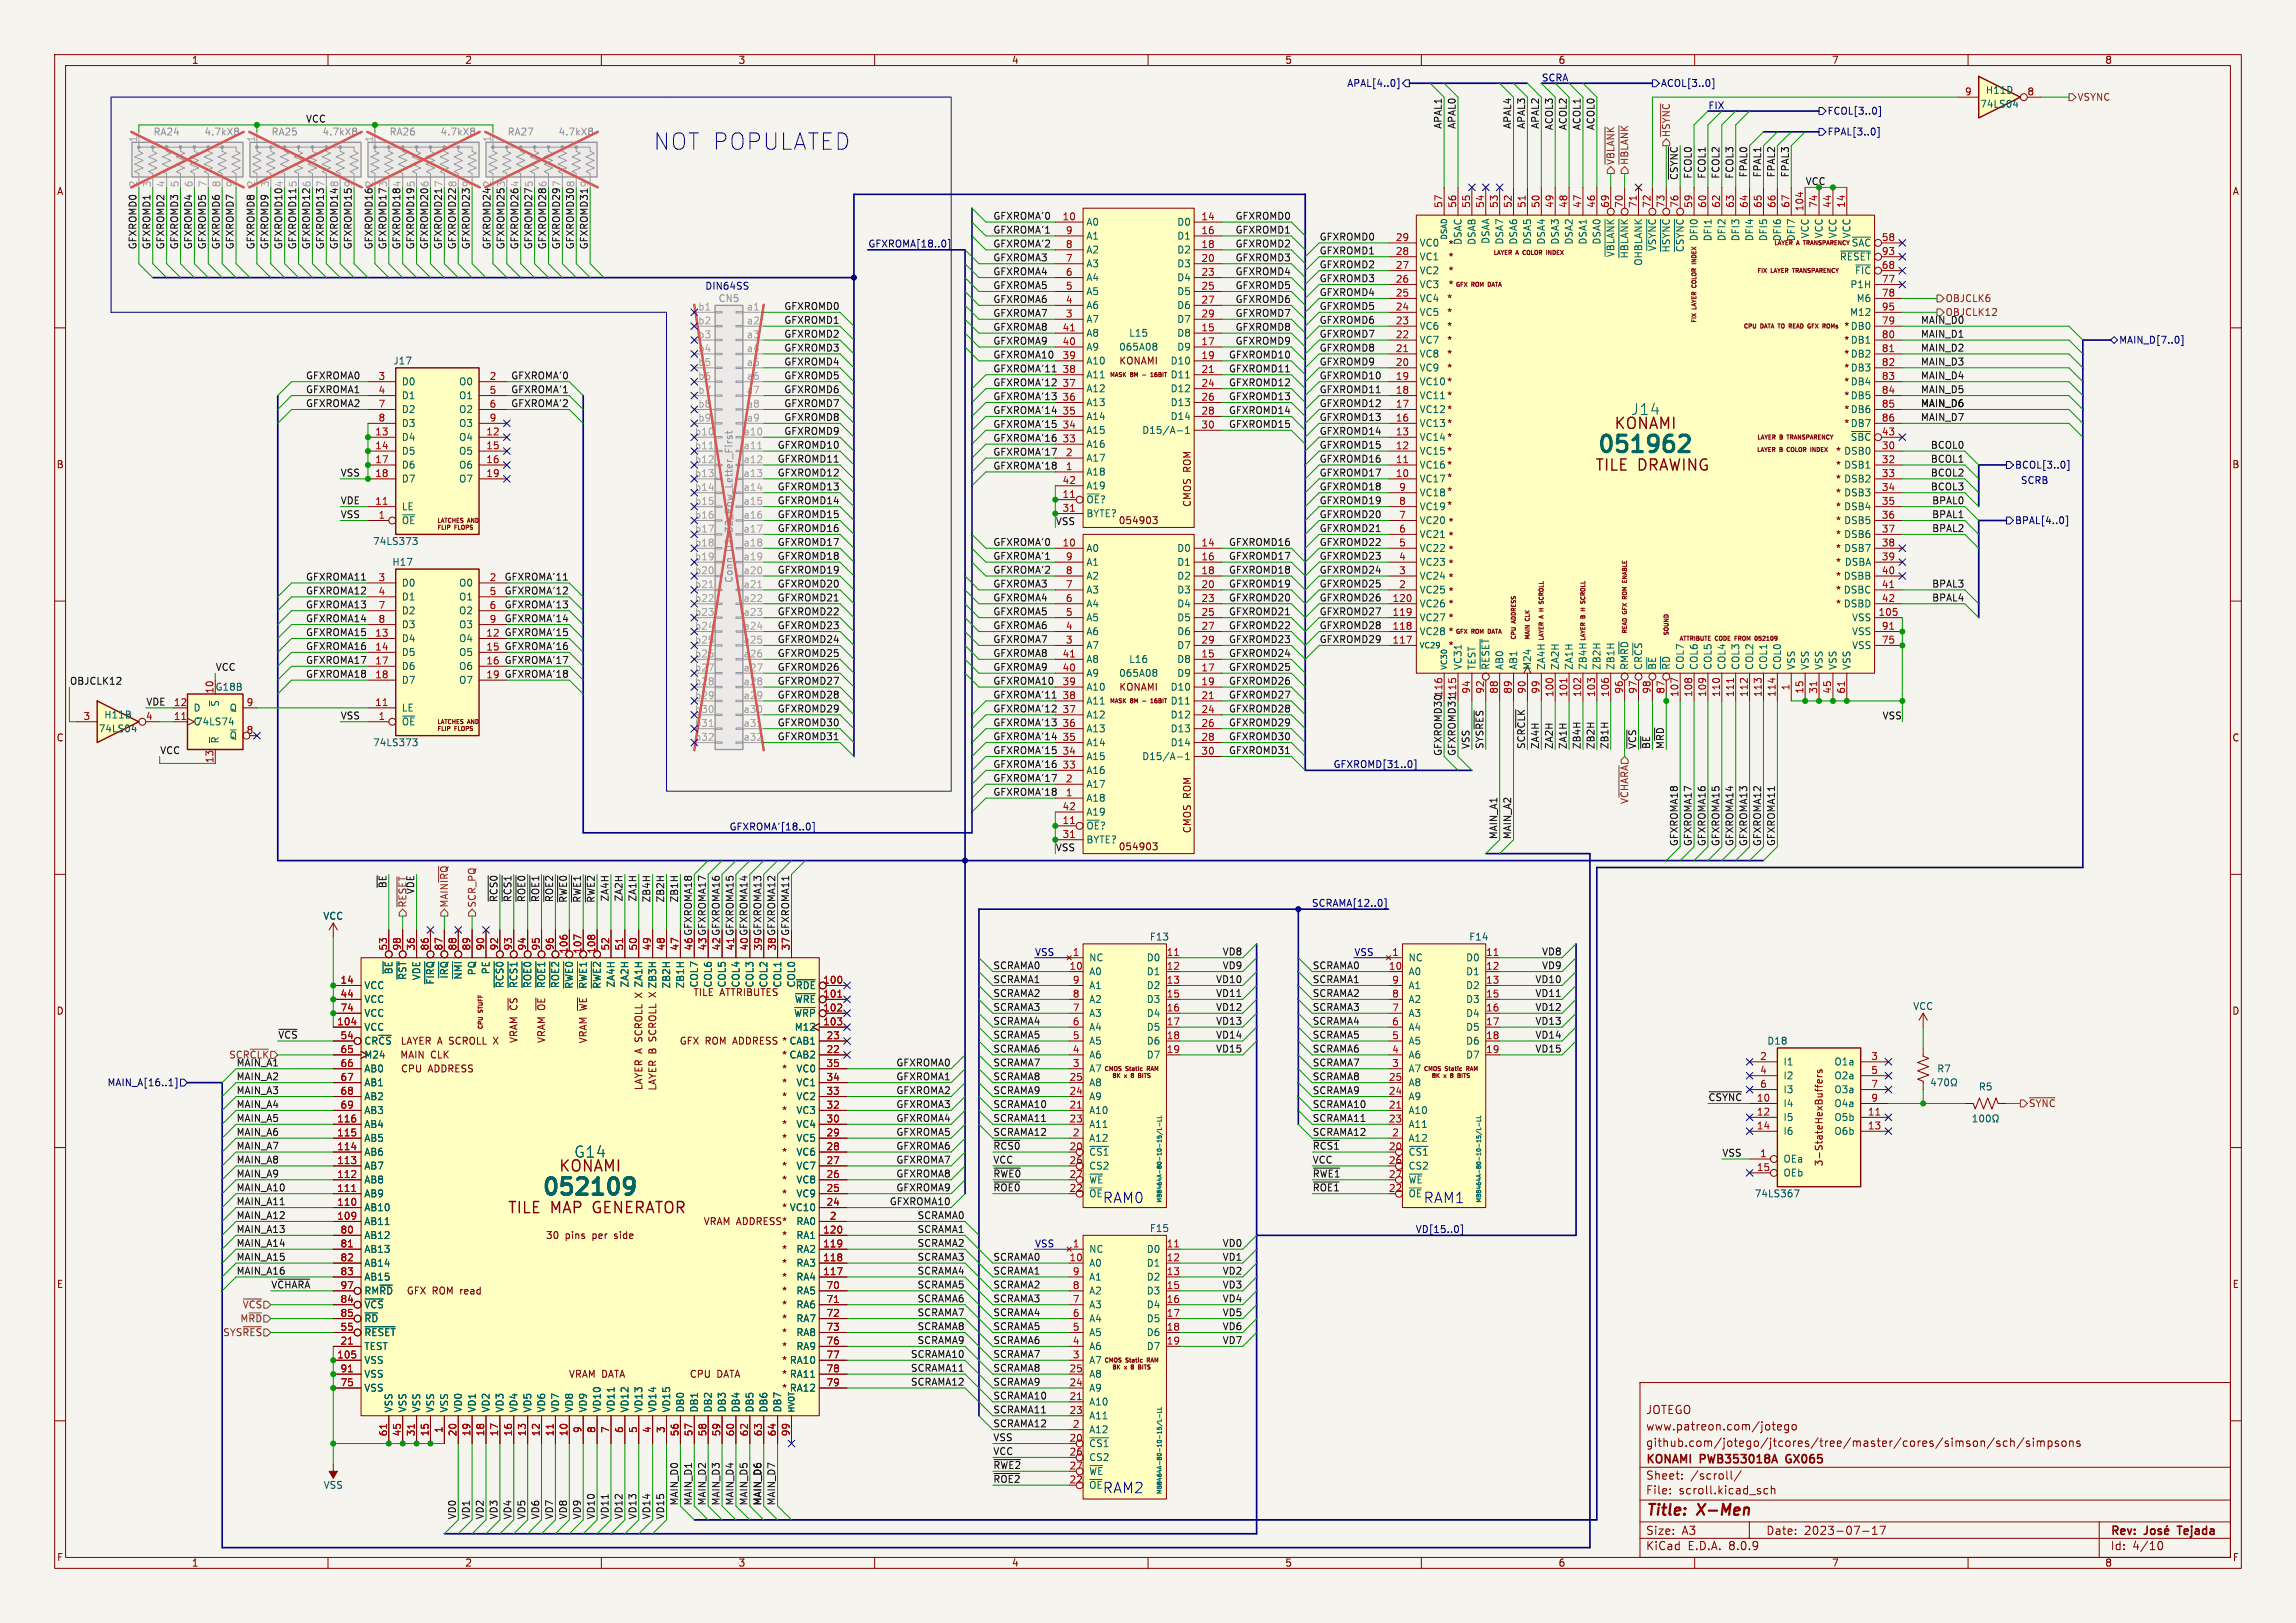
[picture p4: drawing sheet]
<svg xmlns="http://www.w3.org/2000/svg" width="420mm" height="297mm" viewBox="0 0 420 297" stroke-linecap="round" stroke-linejoin="round" font-family="sans-serif">
<defs><g id="words">
<text font-size="4.2" fill="#0000c2" x="119.4" y="27.7">NOT POPULATED</text>
<g font-size="4.2" fill="#006464">
<text x="291.8" y="83.7">051962</text>
<text x="98.8" y="219.6">052109</text>
</g>
<g font-size="2.8" fill="#006464">
<text x="298.3" y="76.2">J14</text>
<text x="295.2" y="78.9">KONAMI</text>
<text x="102.1" y="214.8">KONAMI</text>
<text x="105" y="212.1">G14</text>
</g>
<g font-size="2.8" fill="#840000">
<text x="291.7" y="86.5">TILE DRAWING</text>
<text x="92.8" y="222.4">TILE MAP GENERATOR</text>
<text x="301" y="277.9">Title:</text>
<text x="310.6" y="277.9">X-Men</text>
</g>
<g font-size="2.7" fill="#0000c2">
<text x="201.7" y="220.4">RAM0</text>
<text x="260.4" y="220.4">RAM1</text>
<text x="201.7" y="273.5">RAM2</text>
</g>
<g font-size="2.1" fill="#840000">
<text x="301" y="262">www.patreon.com/jotego</text>
<text x="301" y="259">JOTEGO</text>
<text x="301" y="268.2">KONAMI</text>
<text x="301" y="265">github.com/jotego/jtcores/tree/master/cores/simson/sch/simpsons</text>
<text x="311.1" y="268.2">PWB353018A</text>
<text x="327.4" y="268.2">GX065</text>
<text x="301" y="273.7">File:</text>
<text x="301" y="271">Sheet:</text>
<text x="307.1" y="273.7">scroll.kicad_sch</text>
<text x="309.2" y="271">/scroll/</text>
<text x="301" y="281.1">Size:</text>
<text x="307.6" y="281.1">A3</text>
<text x="323" y="281.1">Date:</text>
<text x="330" y="281.1">2023-07-17</text>
<text x="386" y="281.3">Rev:</text>
<text x="399.1" y="281.3">Tejada</text>
<text x="301" y="283.9">KiCad</text>
<text x="308.7" y="283.9">E.D.A.</text>
<text x="316.3" y="283.9">8.0.9</text>
<text x="386" y="283.9">Id:</text>
<text x="390.1" y="283.9">4/10</text>
</g>
<g font-size="1.8" fill="#840000">
<text x="35" y="11.9">1</text>
<text x="85" y="11.9">2</text>
<text x="135" y="11.9">3</text>
<text x="185" y="11.9">4</text>
<text x="235" y="11.9">5</text>
<text x="285" y="11.9">6</text>
<text x="335" y="11.9">7</text>
<text x="385" y="11.9">8</text>
<text x="10.3" y="35.9">A</text>
<text x="408.3" y="35.9">A</text>
<text x="264.8" y="47.9">*</text>
<text x="264.8" y="52.9">*</text>
<text x="264.8" y="50.4">*</text>
<text x="264.6" y="58">*</text>
<text x="264.6" y="55.5">*</text>
<text x="264.6" y="65.6">*</text>
<text x="264.6" y="63.1">*</text>
<text x="264.6" y="60.6">*</text>
<text x="204.6" y="66.9">KONAMI</text>
<text x="264.6" y="68.2">*</text>
<text x="10.3" y="85.9">B</text>
<text x="408.2" y="85.9">B</text>
<text x="218" y="92.9" transform="rotate(-90 218 92.9)">CMOS ROM</text>
<text x="204.5" y="96.1">054903</text>
<text x="264.8" y="119">*</text>
<text x="204.6" y="126.6">KONAMI</text>
<text x="10.3" y="135.9">C</text>
<text x="408.2" y="135.9">C</text>
<text x="204.5" y="155.8">054903</text>
<text x="218" y="152.6" transform="rotate(-90 218 152.6)">CMOS ROM</text>
<text x="10.3" y="185.9">D</text>
<text x="126.7" y="182.5">TILE ATTRIBUTES</text>
<text x="408.2" y="185.9">D</text>
<text x="66.5" y="191.4">CR~{CS}LAYER A SCROLL</text>
<text x="90.6" y="191.4">X</text>
<text x="94.9" y="191" transform="rotate(-90 94.9 191)">VRAM ~{CS}~{RCS1}</text>
<text x="99.9" y="191" transform="rotate(-90 99.9 191)">VRAM ~{OE}</text>
<text x="107.6" y="191" transform="rotate(-90 107.6 191)">VRAM ~{WE}</text>
<text x="120.3" y="190.4" transform="rotate(-90 120.3 190.4)">SCROLL</text>
<text x="124.2" y="191.4">GFX ROM ADDRESS* CAB1</text>
<text x="73.1" y="193.9">MAIN</text>
<text x="73.2" y="196.5">CPU</text>
<text x="78.3" y="196.5">ADDRESS</text>
<text x="78.8" y="193.9">CLK</text>
<text x="142.9" y="196.5">*</text>
<text x="142.9" y="193.9">* CAB2</text>
<text x="117.7" y="199.6" transform="rotate(-90 117.7 199.6)">LAYER A SCROLL</text>
<text x="120.3" y="199.7" transform="rotate(-90 120.3 199.7)">LAYER B</text>
<text x="142.9" y="201.5">*</text>
<text x="142.9" y="199">*</text>
<text x="142.9" y="209.2">*</text>
<text x="142.9" y="206.6">*</text>
<text x="142.9" y="204.1">*</text>
<text x="142.9" y="214.2">*</text>
<text x="142.9" y="211.7">*</text>
<text x="333.6" y="213.5" transform="rotate(-90 333.6 213.5)">3-StateHexBuffers</text>
<text x="142.9" y="221.9">* VC10</text>
<text x="142.9" y="219.3">*</text>
<text x="142.9" y="216.8">*</text>
<text x="99.8" y="226.9">30</text>
<text x="103.4" y="226.9">pins</text>
<text x="108.5" y="226.9">per</text>
<text x="112.7" y="226.9">side</text>
<text x="128.6" y="224.4">VRAM ADDRESS*</text>
<text x="142.9" y="226.9">*</text>
<text x="142.9" y="232">*</text>
<text x="142.9" y="229.5">*</text>
<text x="10.3" y="235.9">E</text>
<text x="142.9" y="239.6">*</text>
<text x="142.9" y="237.1">*</text>
<text x="142.9" y="234.6">*</text>
<text x="408.3" y="235.9">E</text>
<text x="142.9" y="244.7">*</text>
<text x="142.9" y="242.2">*</text>
<text x="142.9" y="249.8">* RA10</text>
<text x="142.9" y="247.3">*</text>
<text x="104" y="252.3">VRAM DATA</text>
<text x="126.1" y="252.3">CPU</text>
<text x="131.1" y="252.3">DATA</text>
<text x="142.9" y="254.9">* RA12</text>
<text x="142.9" y="252.3">* RA11</text>
<text x="10.3" y="285.9">F</text>
<text x="35" y="286.9">1</text>
<text x="85" y="286.9">2</text>
<text x="135" y="286.9">3</text>
<text x="185" y="286.9">4</text>
<text x="235" y="286.9">5</text>
<text x="285" y="286.9">6</text>
<text x="335" y="286.9">7</text>
<text x="385" y="286.9">8</text>
<text x="408.3" y="285.9">F</text>
</g>
<g font-size="1.8" fill="#000084">
<text x="246.3" y="16.1">APAL[4..0]</text>
<text x="281.9" y="15">SCRA</text>
<text x="303.7" y="16.1">ACOL[3..0]</text>
<text x="312.4" y="20.1">FIX</text>
<text x="334.2" y="21.2">FCOL[3..0]</text>
<text x="334.2" y="25">FPAL[3..0]</text>
<text x="158.7" y="45.4">GFXROMA[18..0]</text>
<text x="387.5" y="63.1">MAIN_D[7..0]</text>
<text x="368.5" y="86">BCOL[3..0]</text>
<text x="368.5" y="96.1">BPAL[4..0]</text>
<text x="243.8" y="140.6">GFXROMD[31..0]</text>
<text x="133.3" y="152.1">GFXROMA'[18..0]</text>
<text x="239.9" y="166">SCRAMA[12..0]</text>
<text x="19.6" y="199">MAIN_A[16..1]</text>
<text x="258.9" y="225.7">VD[15..0]</text>
</g>
<g font-size="1.8" fill="#a90000">
<text x="359.3" y="17.5">9</text>
<text x="370.8" y="17.5">8</text>
<text x="194.3" y="40.4">10</text>
<text x="219.7" y="40.4">14</text>
<text x="263.9" y="38.1" transform="rotate(-90 263.9 38.1)">57</text>
<text x="266.4" y="38.1" transform="rotate(-90 266.4 38.1)">56</text>
<text x="269" y="38.1" transform="rotate(-90 269 38.1)">55</text>
<text x="271.5" y="38.1" transform="rotate(-90 271.5 38.1)">54</text>
<text x="274.1" y="38.1" transform="rotate(-90 274.1 38.1)">53</text>
<text x="276.6" y="38.1" transform="rotate(-90 276.6 38.1)">52</text>
<text x="279.1" y="38.1" transform="rotate(-90 279.1 38.1)">51</text>
<text x="281.7" y="38.1" transform="rotate(-90 281.7 38.1)">50</text>
<text x="284.2" y="38.1" transform="rotate(-90 284.2 38.1)">49</text>
<text x="286.8" y="38.1" transform="rotate(-90 286.8 38.1)">48</text>
<text x="289.3" y="38.1" transform="rotate(-90 289.3 38.1)">47</text>
<text x="291.8" y="38.1" transform="rotate(-90 291.8 38.1)">46</text>
<text x="294.4" y="38.1" transform="rotate(-90 294.4 38.1)">69</text>
<text x="296.9" y="38.1" transform="rotate(-90 296.9 38.1)">70</text>
<text x="299.5" y="38.1" transform="rotate(-90 299.5 38.1)">71</text>
<text x="302" y="38.1" transform="rotate(-90 302 38.1)">72</text>
<text x="304.5" y="38.1" transform="rotate(-90 304.5 38.1)">73</text>
<text x="307.1" y="38.1" transform="rotate(-90 307.1 38.1)">76</text>
<text x="309.6" y="38.1" transform="rotate(-90 309.6 38.1)">59</text>
<text x="312.2" y="38.1" transform="rotate(-90 312.2 38.1)">60</text>
<text x="314.7" y="38.1" transform="rotate(-90 314.7 38.1)">62</text>
<text x="317.2" y="38.1" transform="rotate(-90 317.2 38.1)">63</text>
<text x="319.8" y="38.1" transform="rotate(-90 319.8 38.1)">64</text>
<text x="322.3" y="38.1" transform="rotate(-90 322.3 38.1)">65</text>
<text x="324.9" y="38.1" transform="rotate(-90 324.9 38.1)">66</text>
<text x="327.4" y="38.1" transform="rotate(-90 327.4 38.1)">67</text>
<text x="329.9" y="38.7" transform="rotate(-90 329.9 38.7)">104</text>
<text x="332.5" y="38.1" transform="rotate(-90 332.5 38.1)">74</text>
<text x="335" y="38.1" transform="rotate(-90 335 38.1)">44</text>
<text x="337.6" y="38.1" transform="rotate(-90 337.6 38.1)">14</text>
<text x="194.9" y="45.5">8</text>
<text x="194.9" y="42.9">9</text>
<text x="219.7" y="42.9">16</text>
<text x="219.7" y="45.5">18</text>
<text x="255.2" y="46.7">28</text>
<text x="255.2" y="44.2">29</text>
<text x="344.1" y="44.2">58</text>
<text x="344.1" y="46.7">93</text>
<text x="194.9" y="53.1">5</text>
<text x="194.9" y="50.5">6</text>
<text x="194.9" y="48">7</text>
<text x="219.7" y="48">20</text>
<text x="219.7" y="50.5">23</text>
<text x="219.7" y="53.1">25</text>
<text x="255.2" y="51.8">26</text>
<text x="255.2" y="49.3">27</text>
<text x="344.1" y="49.3">68</text>
<text x="344.1" y="51.8">77</text>
<text x="194.9" y="58.2">3</text>
<text x="194.9" y="55.6">4</text>
<text x="219.7" y="55.6">27</text>
<text x="219.7" y="58.2">29</text>
<text x="255.2" y="59.4">23</text>
<text x="255.2" y="56.9">24</text>
<text x="255.2" y="54.4">25</text>
<text x="344.1" y="54.4">78</text>
<text x="344.1" y="59.4">79</text>
<text x="344.1" y="56.9">95</text>
<text x="194.3" y="65.8">39</text>
<text x="194.3" y="63.2">40</text>
<text x="194.3" y="60.7">41</text>
<text x="219.7" y="60.7">15</text>
<text x="219.7" y="63.2">17</text>
<text x="219.7" y="65.8">19</text>
<text x="255.2" y="64.5">21</text>
<text x="255.2" y="62">22</text>
<text x="344.1" y="62">80</text>
<text x="344.1" y="64.5">81</text>
<text x="69.1" y="69.6">3</text>
<text x="89.5" y="69.6">2</text>
<text x="194.3" y="70.9">37</text>
<text x="194.3" y="68.3">38</text>
<text x="219.7" y="68.3">21</text>
<text x="219.7" y="70.9">24</text>
<text x="255.2" y="69.6">19</text>
<text x="255.2" y="67.1">20</text>
<text x="344.1" y="67.1">82</text>
<text x="344.1" y="69.6">83</text>
<text x="69.1" y="72.1">4</text>
<text x="69.1" y="74.7">7</text>
<text x="69.1" y="77.2">8</text>
<text x="89.5" y="72.1">5</text>
<text x="89.5" y="74.7">6</text>
<text x="89.5" y="77.2">9</text>
<text x="194.3" y="75.9">35</text>
<text x="194.3" y="73.4">36</text>
<text x="219.7" y="73.4">26</text>
<text x="219.7" y="75.9">28</text>
<text x="255.2" y="77.2">16</text>
<text x="255.2" y="74.7">17</text>
<text x="255.2" y="72.1">18</text>
<text x="344.1" y="72.1">84</text>
<text x="344.1" y="74.7">85</text>
<text x="344.1" y="77.2">86</text>
<text x="68.5" y="79.8">13</text>
<text x="68.5" y="82.3">14</text>
<text x="88.9" y="79.8">12</text>
<text x="88.9" y="82.3">15</text>
<text x="194.3" y="81">33</text>
<text x="194.3" y="78.5">34</text>
<text x="194.9" y="83.6">2</text>
<text x="219.7" y="78.5">30</text>
<text x="255.2" y="82.3">12</text>
<text x="255.2" y="79.8">13</text>
<text x="344.1" y="82.3">30</text>
<text x="344.1" y="79.8">43</text>
<text x="68.5" y="84.8">17</text>
<text x="68.5" y="87.4">18</text>
<text x="88.9" y="84.8">16</text>
<text x="88.9" y="87.4">19</text>
<text x="194.3" y="88.6">42</text>
<text x="194.9" y="86.1">1</text>
<text x="255.2" y="87.4">10</text>
<text x="255.2" y="84.8">11</text>
<text x="255.8" y="89.9">9</text>
<text x="344.1" y="84.8">32</text>
<text x="344.1" y="87.4">33</text>
<text x="344.1" y="89.9">34</text>
<text x="68.5" y="92.5">11</text>
<text x="69.1" y="95">1</text>
<text x="194.3" y="91.2">11</text>
<text x="194.3" y="93.7">31</text>
<text x="255.8" y="95">7</text>
<text x="255.8" y="92.5">8</text>
<text x="344.1" y="92.5">35</text>
<text x="344.1" y="95">36</text>
<text x="194.3" y="100.1">10</text>
<text x="219.7" y="100.1">14</text>
<text x="255.8" y="100.1">5</text>
<text x="255.8" y="97.5">6</text>
<text x="344.1" y="97.5">37</text>
<text x="344.1" y="100.1">38</text>
<text x="69.1" y="106.4">3</text>
<text x="89.5" y="106.4">2</text>
<text x="194.9" y="107.7">7</text>
<text x="194.9" y="105.2">8</text>
<text x="194.9" y="102.6">9</text>
<text x="219.7" y="102.6">16</text>
<text x="219.7" y="105.2">18</text>
<text x="219.7" y="107.7">20</text>
<text x="255.8" y="107.7">2</text>
<text x="255.8" y="105.2">3</text>
<text x="255.8" y="102.6">4</text>
<text x="344.1" y="102.6">39</text>
<text x="344.1" y="105.2">40</text>
<text x="344.1" y="107.7">41</text>
<text x="69.1" y="109">4</text>
<text x="69.1" y="111.5">7</text>
<text x="89.5" y="109">5</text>
<text x="89.5" y="111.5">6</text>
<text x="194.9" y="112.8">5</text>
<text x="194.9" y="110.2">6</text>
<text x="219.7" y="110.2">23</text>
<text x="219.7" y="112.8">25</text>
<text x="254.6" y="112.8">119</text>
<text x="254.6" y="110.2">120</text>
<text x="343.5" y="112.8">105</text>
<text x="344.1" y="110.2">42</text>
<text x="68.5" y="116.6">13</text>
<text x="68.5" y="119.1">14</text>
<text x="69.1" y="114">8</text>
<text x="88.9" y="116.6">12</text>
<text x="88.9" y="119.1">15</text>
<text x="89.5" y="114">9</text>
<text x="194.9" y="117.9">3</text>
<text x="194.9" y="115.3">4</text>
<text x="219.7" y="115.3">27</text>
<text x="219.7" y="117.9">29</text>
<text x="254.6" y="117.9">117</text>
<text x="254.6" y="115.3">118</text>
<text x="344.1" y="117.9">75</text>
<text x="344.1" y="115.3">91</text>
<text x="68.5" y="121.7">17</text>
<text x="68.5" y="124.2">18</text>
<text x="88.9" y="121.7">16</text>
<text x="88.9" y="124.2">19</text>
<text x="194.3" y="125.5">39</text>
<text x="194.3" y="122.9">40</text>
<text x="194.3" y="120.4">41</text>
<text x="219.7" y="120.4">15</text>
<text x="219.7" y="122.9">17</text>
<text x="219.7" y="125.5">19</text>
<text x="15.2" y="131.8">3</text>
<text x="26.6" y="131.8">4</text>
<text x="31.7" y="131.8">11</text>
<text x="31.7" y="129.3">12</text>
<text x="45" y="129.3">9</text>
<text x="68.5" y="129.3">11</text>
<text x="69.1" y="131.8">1</text>
<text x="194.3" y="130.6">37</text>
<text x="194.3" y="128">38</text>
<text x="219.7" y="128">21</text>
<text x="219.7" y="130.6">24</text>
<text x="269" y="127" transform="rotate(-90 269 127)">94</text>
<text x="274.1" y="127" transform="rotate(-90 274.1 127)">88</text>
<text x="276.6" y="127" transform="rotate(-90 276.6 127)">89</text>
<text x="281.7" y="127" transform="rotate(-90 281.7 127)">99</text>
<text x="284.2" y="127.6" transform="rotate(-90 284.2 127.6)">100</text>
<text x="286.8" y="127.6" transform="rotate(-90 286.8 127.6)">101</text>
<text x="289.3" y="127.6" transform="rotate(-90 289.3 127.6)">102</text>
<text x="291.8" y="127.6" transform="rotate(-90 291.8 127.6)">103</text>
<text x="294.4" y="127.6" transform="rotate(-90 294.4 127.6)">106</text>
<text x="296.9" y="127" transform="rotate(-90 296.9 127)">96</text>
<text x="299.5" y="127" transform="rotate(-90 299.5 127)">97</text>
<text x="302" y="127" transform="rotate(-90 302 127)">98</text>
<text x="304.5" y="127" transform="rotate(-90 304.5 127)">87</text>
<text x="307.1" y="127.6" transform="rotate(-90 307.1 127.6)">107</text>
<text x="309.6" y="127.6" transform="rotate(-90 309.6 127.6)">108</text>
<text x="312.2" y="127.6" transform="rotate(-90 312.2 127.6)">109</text>
<text x="314.7" y="127.6" transform="rotate(-90 314.7 127.6)">110</text>
<text x="317.2" y="127.6" transform="rotate(-90 317.2 127.6)">111</text>
<text x="319.8" y="127.6" transform="rotate(-90 319.8 127.6)">112</text>
<text x="322.3" y="127.6" transform="rotate(-90 322.3 127.6)">113</text>
<text x="324.9" y="127.6" transform="rotate(-90 324.9 127.6)">114</text>
<text x="327.4" y="126.4" transform="rotate(-90 327.4 126.4)">1</text>
<text x="329.9" y="127" transform="rotate(-90 329.9 127)">15</text>
<text x="332.5" y="127" transform="rotate(-90 332.5 127)">31</text>
<text x="335" y="127" transform="rotate(-90 335 127)">45</text>
<text x="337.6" y="127" transform="rotate(-90 337.6 127)">61</text>
<text x="45" y="134.4">8</text>
<text x="194.3" y="135.6">35</text>
<text x="194.3" y="133.1">36</text>
<text x="219.7" y="133.1">26</text>
<text x="219.7" y="135.6">28</text>
<text x="39.1" y="139.7" transform="rotate(-90 39.1 139.7)">13</text>
<text x="194.3" y="140.7">33</text>
<text x="194.3" y="138.2">34</text>
<text x="194.9" y="143.3">2</text>
<text x="219.7" y="138.2">30</text>
<text x="194.3" y="148.3">42</text>
<text x="194.9" y="145.8">1</text>
<text x="194.3" y="150.9">11</text>
<text x="194.3" y="153.4">31</text>
<text x="70.9" y="174" transform="rotate(-90 70.9 174)">53</text>
<text x="73.4" y="174" transform="rotate(-90 73.4 174)">98</text>
<text x="75.9" y="174" transform="rotate(-90 75.9 174)">36</text>
<text x="78.5" y="174" transform="rotate(-90 78.5 174)">86</text>
<text x="81" y="174" transform="rotate(-90 81 174)">87</text>
<text x="83.6" y="174" transform="rotate(-90 83.6 174)">88</text>
<text x="86.1" y="174" transform="rotate(-90 86.1 174)">89</text>
<text x="88.6" y="174" transform="rotate(-90 88.6 174)">90</text>
<text x="91.2" y="174" transform="rotate(-90 91.2 174)">92</text>
<text x="93.7" y="174" transform="rotate(-90 93.7 174)">93</text>
<text x="96.3" y="174" transform="rotate(-90 96.3 174)">94</text>
<text x="98.8" y="174" transform="rotate(-90 98.8 174)">95</text>
<text x="101.3" y="174" transform="rotate(-90 101.3 174)">96</text>
<text x="103.9" y="174.6" transform="rotate(-90 103.9 174.6)">106</text>
<text x="106.4" y="174.6" transform="rotate(-90 106.4 174.6)">107</text>
<text x="109" y="174.6" transform="rotate(-90 109 174.6)">108</text>
<text x="111.5" y="174" transform="rotate(-90 111.5 174)">52</text>
<text x="114" y="174" transform="rotate(-90 114 174)">51</text>
<text x="116.6" y="174" transform="rotate(-90 116.6 174)">50</text>
<text x="119.1" y="174" transform="rotate(-90 119.1 174)">49</text>
<text x="121.7" y="174" transform="rotate(-90 121.7 174)">48</text>
<text x="124.2" y="174" transform="rotate(-90 124.2 174)">47</text>
<text x="126.7" y="174" transform="rotate(-90 126.7 174)">46</text>
<text x="129.3" y="174" transform="rotate(-90 129.3 174)">43</text>
<text x="131.8" y="174" transform="rotate(-90 131.8 174)">42</text>
<text x="134.4" y="174" transform="rotate(-90 134.4 174)">41 GFXROMA15</text>
<text x="134.4" y="174" transform="rotate(-90 134.4 174)">41</text>
<text x="136.9" y="174" transform="rotate(-90 136.9 174)">40</text>
<text x="139.4" y="174" transform="rotate(-90 139.4 174)">39</text>
<text x="142" y="174" transform="rotate(-90 142 174)">38</text>
<text x="144.5" y="174" transform="rotate(-90 144.5 174)">37</text>
<text x="195.5" y="177.5">10</text>
<text x="196.1" y="175">1</text>
<text x="213.3" y="175">11</text>
<text x="213.3" y="177.5">12</text>
<text x="254" y="177.5">10</text>
<text x="254.6" y="175">1</text>
<text x="271.7" y="175">11</text>
<text x="271.7" y="177.5">12</text>
<text x="62.2" y="180.1">14</text>
<text x="62.2" y="182.6">44</text>
<text x="62.2" y="185.2">74</text>
<text x="150.5" y="180.1">100</text>
<text x="150.5" y="182.6">101</text>
<text x="150.5" y="185.2">102</text>
<text x="196.1" y="185.2">7</text>
<text x="196.1" y="182.6">8</text>
<text x="196.1" y="180.1">9</text>
<text x="213.3" y="180.1">13</text>
<text x="213.3" y="182.6">15</text>
<text x="213.3" y="185.2">16</text>
<text x="254.6" y="185.2">7</text>
<text x="254.6" y="182.6">8</text>
<text x="254.6" y="180.1">9</text>
<text x="271.7" y="180.1">13</text>
<text x="271.7" y="182.6">15</text>
<text x="271.7" y="185.2">16</text>
<text x="61.6" y="187.7">104</text>
<text x="62.2" y="190.2">54</text>
<text x="150.5" y="187.7">103</text>
<text x="151.1" y="190.2">23</text>
<text x="196.1" y="190.2">5</text>
<text x="196.1" y="187.7">6</text>
<text x="213.3" y="187.7">17</text>
<text x="213.3" y="190.2">18</text>
<text x="254.6" y="190.2">5</text>
<text x="254.6" y="187.7">6</text>
<text x="271.7" y="187.7">17</text>
<text x="271.7" y="190.2">18</text>
<text x="62.2" y="192.8">65</text>
<text x="62.2" y="195.3">66</text>
<text x="62.2" y="197.9">67</text>
<text x="151.1" y="192.8">22</text>
<text x="151.1" y="197.9">34</text>
<text x="151.1" y="195.3">35</text>
<text x="195.5" y="197.9">25</text>
<text x="196.1" y="195.3">3</text>
<text x="196.1" y="192.8">4</text>
<text x="213.3" y="192.8">19</text>
<text x="254" y="197.9">25</text>
<text x="254.6" y="195.3">3</text>
<text x="254.6" y="192.8">4</text>
<text x="271.7" y="192.8">19</text>
<text x="321.9" y="194.1">2</text>
<text x="321.9" y="196.6">4</text>
<text x="342.2" y="194.1">3</text>
<text x="342.2" y="196.6">5</text>
<text x="62.2" y="200.4">68</text>
<text x="62.2" y="202.9">69</text>
<text x="151.1" y="202.9">32</text>
<text x="151.1" y="200.4">33</text>
<text x="195.5" y="202.9">21</text>
<text x="195.5" y="200.4">24</text>
<text x="254" y="202.9">21</text>
<text x="254" y="200.4">24</text>
<text x="321.9" y="199.1">6</text>
<text x="342.2" y="199.1">7</text>
<text x="342.2" y="201.7">9</text>
<text x="61.6" y="208">115</text>
<text x="61.6" y="205.5">116</text>
<text x="151.1" y="208">29</text>
<text x="151.1" y="205.5">30</text>
<text x="195.5" y="205.5">23</text>
<text x="196.1" y="208">2</text>
<text x="254" y="205.5">23</text>
<text x="254.6" y="208">2</text>
<text x="321.3" y="204.2">12</text>
<text x="321.3" y="206.8">14</text>
<text x="341.6" y="204.2">11</text>
<text x="341.6" y="206.8">13</text>
<text x="61.6" y="215.6">112</text>
<text x="61.6" y="213.1">113</text>
<text x="61.6" y="210.6">114</text>
<text x="151.1" y="215.6">26</text>
<text x="151.1" y="213.1">27</text>
<text x="151.1" y="210.6">28</text>
<text x="195.5" y="210.6">20</text>
<text x="195.5" y="213.1">26</text>
<text x="195.5" y="215.6">27</text>
<text x="254" y="210.6">20</text>
<text x="254" y="213.1">26</text>
<text x="254" y="215.6">27</text>
<text x="321.3" y="214.4">15</text>
<text x="321.9" y="211.8">1</text>
<text x="61.6" y="220.7">110</text>
<text x="61.6" y="218.2">111</text>
<text x="151.1" y="220.7">24</text>
<text x="151.1" y="218.2">25</text>
<text x="195.5" y="218.2">22</text>
<text x="254" y="218.2">22</text>
<text x="61.6" y="223.3">109</text>
<text x="62.2" y="225.8">80</text>
<text x="150.5" y="225.8">120</text>
<text x="151.7" y="223.3">2</text>
<text x="62.2" y="228.3">81</text>
<text x="62.2" y="230.9">82</text>
<text x="62.2" y="233.4">83</text>
<text x="150.5" y="233.4">117</text>
<text x="150.5" y="230.9">118</text>
<text x="150.5" y="228.3">119</text>
<text x="195.5" y="230.9">10</text>
<text x="196.1" y="228.3">1</text>
<text x="196.1" y="233.4">9</text>
<text x="213.3" y="228.3">11</text>
<text x="213.3" y="230.9">12</text>
<text x="213.3" y="233.4">13</text>
<text x="62.2" y="238.5">84</text>
<text x="62.2" y="236">97</text>
<text x="151.1" y="236">70</text>
<text x="151.1" y="238.5">71</text>
<text x="196.1" y="238.5">7</text>
<text x="196.1" y="236">8</text>
<text x="213.3" y="236">15</text>
<text x="213.3" y="238.5">16</text>
<text x="62.2" y="243.6">55</text>
<text x="62.2" y="241">85</text>
<text x="151.1" y="241">72</text>
<text x="151.1" y="243.6">73</text>
<text x="196.1" y="243.6">5</text>
<text x="196.1" y="241">6</text>
<text x="213.3" y="241">17</text>
<text x="213.3" y="243.6">18</text>
<text x="61.6" y="248.7">105</text>
<text x="62.2" y="246.1">21</text>
<text x="62.2" y="251.2">91</text>
<text x="151.1" y="246.1">76</text>
<text x="151.1" y="248.7">77</text>
<text x="151.1" y="251.2">78</text>
<text x="195.5" y="251.2">25</text>
<text x="196.1" y="248.7">3</text>
<text x="196.1" y="246.1">4</text>
<text x="213.3" y="246.1">19</text>
<text x="62.2" y="253.7">75</text>
<text x="151.1" y="253.7">79</text>
<text x="195.5" y="256.3">21</text>
<text x="195.5" y="253.7">24</text>
<text x="70.9" y="262.9" transform="rotate(-90 70.9 262.9)">61</text>
<text x="73.4" y="262.9" transform="rotate(-90 73.4 262.9)">45</text>
<text x="75.9" y="262.9" transform="rotate(-90 75.9 262.9)">31</text>
<text x="78.5" y="262.9" transform="rotate(-90 78.5 262.9)">15</text>
<text x="81" y="262.3" transform="rotate(-90 81 262.3)">1</text>
<text x="83.6" y="262.9" transform="rotate(-90 83.6 262.9)">20</text>
<text x="86.1" y="262.9" transform="rotate(-90 86.1 262.9)">19</text>
<text x="88.6" y="262.9" transform="rotate(-90 88.6 262.9)">18</text>
<text x="91.2" y="262.9" transform="rotate(-90 91.2 262.9)">17</text>
<text x="93.7" y="262.9" transform="rotate(-90 93.7 262.9)">16</text>
<text x="96.3" y="262.9" transform="rotate(-90 96.3 262.9)">13</text>
<text x="98.8" y="262.9" transform="rotate(-90 98.8 262.9)">12</text>
<text x="101.3" y="262.9" transform="rotate(-90 101.3 262.9)">11</text>
<text x="103.9" y="262.9" transform="rotate(-90 103.9 262.9)">10</text>
<text x="106.4" y="262.3" transform="rotate(-90 106.4 262.3)">9</text>
<text x="109" y="262.3" transform="rotate(-90 109 262.3)">8</text>
<text x="111.5" y="262.3" transform="rotate(-90 111.5 262.3)">7</text>
<text x="114" y="262.3" transform="rotate(-90 114 262.3)">6</text>
<text x="116.6" y="262.3" transform="rotate(-90 116.6 262.3)">5</text>
<text x="119.1" y="262.3" transform="rotate(-90 119.1 262.3)">4</text>
<text x="121.7" y="262.3" transform="rotate(-90 121.7 262.3)">3</text>
<text x="124.2" y="262.9" transform="rotate(-90 124.2 262.9)">56</text>
<text x="126.7" y="262.9" transform="rotate(-90 126.7 262.9)">57</text>
<text x="129.3" y="262.9" transform="rotate(-90 129.3 262.9)">58</text>
<text x="131.8" y="262.9" transform="rotate(-90 131.8 262.9)">59</text>
<text x="134.4" y="262.9" transform="rotate(-90 134.4 262.9)">60</text>
<text x="136.9" y="262.9" transform="rotate(-90 136.9 262.9)">62</text>
<text x="139.4" y="262.9" transform="rotate(-90 139.4 262.9)">63</text>
<text x="142" y="262.9" transform="rotate(-90 142 262.9)">64</text>
<text x="144.5" y="262.9" transform="rotate(-90 144.5 262.9)">99</text>
<text x="195.5" y="263.9">20</text>
<text x="195.5" y="258.8">23</text>
<text x="196.1" y="261.4">2</text>
<text x="195.5" y="266.4">26</text>
<text x="195.5" y="269">27</text>
<text x="195.5" y="271.5">22</text>
</g>
<g font-size="1.8" fill="#006464">
<text x="363.1" y="17.4">H11D</text>
<text x="362.1" y="19.9">74LS04</text>
<text x="198.6" y="41.5">A0</text>
<text x="215.2" y="41.5">D0</text>
<text x="198.6" y="46.6">A2</text>
<text x="198.6" y="44">A1</text>
<text x="215.2" y="44">D1</text>
<text x="215.2" y="46.6">D2</text>
<text x="259.6" y="47.9">VC1</text>
<text x="259.6" y="45.3">VC0</text>
<text x="264.8" y="45.6">*</text>
<text x="267.6" y="44.9" transform="rotate(-90 267.6 44.9)">DSAC</text>
<text x="270.1" y="44.9" transform="rotate(-90 270.1 44.9)">DSAB</text>
<text x="272.6" y="44.7" transform="rotate(-90 272.6 44.7)">DSAA</text>
<text x="275.2" y="44.9" transform="rotate(-90 275.2 44.9)">DSA7</text>
<text x="277.7" y="44.9" transform="rotate(-90 277.7 44.9)">DSA6</text>
<text x="280.3" y="44.9" transform="rotate(-90 280.3 44.9)">DSA5</text>
<text x="282.8" y="44.9" transform="rotate(-90 282.8 44.9)">DSA4</text>
<text x="285.3" y="44.9" transform="rotate(-90 285.3 44.9)">DSA3</text>
<text x="287.9" y="44.9" transform="rotate(-90 287.9 44.9)">DSA2</text>
<text x="290.4" y="44.9" transform="rotate(-90 290.4 44.9)">DSA1</text>
<text x="293" y="44.9" transform="rotate(-90 293 44.9)">DSA0</text>
<text x="295.5" y="47.2" transform="rotate(-90 295.5 47.2)">~{VBLANK}</text>
<text x="298" y="47.4" transform="rotate(-90 298 47.4)">~{HBLANK}</text>
<text x="303.1" y="46.1" transform="rotate(-90 303.1 46.1)">~{VSYNC}</text>
<text x="305.7" y="46.3" transform="rotate(-90 305.7 46.3)">~{HSYNC}</text>
<text x="308.2" y="46.2" transform="rotate(-90 308.2 46.2)">~{CSYNC}</text>
<text x="310.7" y="44.3" transform="rotate(-90 310.7 44.3)">DFI0</text>
<text x="313.3" y="44.3" transform="rotate(-90 313.3 44.3)">DFI1</text>
<text x="315.8" y="44.3" transform="rotate(-90 315.8 44.3)">DFI2</text>
<text x="318.4" y="44.3" transform="rotate(-90 318.4 44.3)">DFI3</text>
<text x="320.9" y="44.3" transform="rotate(-90 320.9 44.3)">DFI4</text>
<text x="323.4" y="44.3" transform="rotate(-90 323.4 44.3)">DFI5</text>
<text x="326" y="44.3" transform="rotate(-90 326 44.3)">DFI6</text>
<text x="328.5" y="44.3" transform="rotate(-90 328.5 44.3)">DFI7</text>
<text x="331.1" y="43.7" transform="rotate(-90 331.1 43.7)">VCC</text>
<text x="333.6" y="43.7" transform="rotate(-90 333.6 43.7)">VCC</text>
<text x="336.1" y="43.7" transform="rotate(-90 336.1 43.7)">VCC</text>
<text x="336.4" y="47.9">~{RESET}</text>
<text x="338.6" y="45.3">~{SAC}</text>
<text x="338.7" y="43.7" transform="rotate(-90 338.7 43.7)">VCC</text>
<text x="198.6" y="51.7">A4</text>
<text x="198.6" y="49.1">A3</text>
<text x="215.2" y="49.1">D3</text>
<text x="215.2" y="51.7">D4</text>
<text x="259.6" y="52.9">VC3</text>
<text x="259.6" y="50.4">VC2</text>
<text x="300.6" y="48.7" transform="rotate(-90 300.6 48.7)">OHBLANK</text>
<text x="338.4" y="52.9">P1H</text>
<text x="339.2" y="50.4">~{FIC}</text>
<text x="198.6" y="59.3">A7</text>
<text x="198.6" y="56.7">A6</text>
<text x="198.6" y="54.2">A5</text>
<text x="215.2" y="54.2">D5</text>
<text x="215.2" y="56.7">D6</text>
<text x="215.2" y="59.3">D7</text>
<text x="259.6" y="58">VC5</text>
<text x="259.6" y="55.5">VC4</text>
<text x="338.3" y="58">M12</text>
<text x="339.5" y="55.5">M6</text>
<text x="198.6" y="64.4">A9</text>
<text x="198.6" y="61.8">A8</text>
<text x="204.6" y="64.4">065A08</text>
<text x="206.5" y="61.8">L15</text>
<text x="215.2" y="61.8">D8</text>
<text x="215.2" y="64.4">D9</text>
<text x="259.6" y="65.6">VC8</text>
<text x="259.6" y="63.1">VC7</text>
<text x="259.6" y="60.6">VC6</text>
<text x="337.2" y="65.6">* DB2</text>
<text x="337.2" y="63.1">* DB1</text>
<text x="337.2" y="60.6">* DB0</text>
<text x="71.9" y="66.9">J17</text>
<text x="73.4" y="70.7">D0</text>
<text x="83.9" y="70.7">O0</text>
<text x="198.6" y="72">A12</text>
<text x="198.6" y="69.4">A11</text>
<text x="198.6" y="66.9">A10</text>
<text x="214" y="66.9">D10</text>
<text x="214" y="69.4">D11</text>
<text x="214" y="72">D12</text>
<text x="259.6" y="70.7">VC10 *</text>
<text x="259.6" y="68.2">VC9</text>
<text x="337.2" y="70.7">* DB4</text>
<text x="337.2" y="68.2">* DB3</text>
<text x="73.4" y="73.3">D1</text>
<text x="73.4" y="75.8">D2</text>
<text x="83.9" y="73.3">O1</text>
<text x="83.9" y="75.8">O2</text>
<text x="198.6" y="77.1">A14</text>
<text x="198.6" y="74.5">A13</text>
<text x="214" y="74.5">D13</text>
<text x="214" y="77.1">D14</text>
<text x="259.6" y="75.8">VC12 *</text>
<text x="259.6" y="73.3">VC11 *</text>
<text x="337.2" y="75.8">* DB6</text>
<text x="337.2" y="73.3">* DB5</text>
<text x="73.4" y="80.9">D4</text>
<text x="73.4" y="83.4">D5</text>
<text x="73.4" y="78.3">D3</text>
<text x="83.9" y="80.9">O4</text>
<text x="83.9" y="83.4">O5</text>
<text x="83.9" y="78.3">O3</text>
<text x="198.6" y="82.1">A16</text>
<text x="198.6" y="79.6">A15</text>
<text x="208.8" y="79.6">D15/A-1</text>
<text x="259.6" y="83.4">VC15 *</text>
<text x="259.6" y="80.9">VC14 *</text>
<text x="259.6" y="78.3">VC13 *</text>
<text x="335.7" y="83.4">* DSB0</text>
<text x="337.2" y="78.3">* DB7</text>
<text x="338.4" y="80.9">~{SBC}</text>
<text x="73.4" y="86">D6</text>
<text x="73.4" y="88.5">D7</text>
<text x="83.9" y="86">O6</text>
<text x="83.9" y="88.5">O7</text>
<text x="198.6" y="87.2">A18</text>
<text x="198.6" y="84.7">A17</text>
<text x="198.6" y="89.8">A19</text>
<text x="259.6" y="88.5">VC17 *</text>
<text x="259.6" y="86">VC16 *</text>
<text x="335.7" y="88.5">* DSB2</text>
<text x="335.7" y="86">* DSB1</text>
<text x="73.4" y="93.6">LE</text>
<text x="198.6" y="92.3">~{OE}?</text>
<text x="198.6" y="94.8">BYTE?</text>
<text x="259.6" y="93.6">VC19 *</text>
<text x="259.6" y="91">VC18 *</text>
<text x="335.7" y="93.6">* DSB4</text>
<text x="335.7" y="91">* DSB3</text>
<text x="68.1" y="99.9">74LS373</text>
<text x="73.4" y="96.1">~{OE}</text>
<text x="198.6" y="101.2">A0</text>
<text x="215.2" y="101.2">D0</text>
<text x="259.6" y="101.2">VC22 *</text>
<text x="259.6" y="98.7">VC21 *</text>
<text x="259.6" y="96.1">VC20 *</text>
<text x="335.7" y="101.2">* DSB7</text>
<text x="335.7" y="98.7">* DSB6</text>
<text x="335.7" y="96.1">* DSB5</text>
<text x="71.7" y="103.7">H17</text>
<text x="73.4" y="107.5">D0</text>
<text x="83.9" y="107.5">O0</text>
<text x="198.6" y="106.3">A2</text>
<text x="198.6" y="103.7">A1</text>
<text x="215.2" y="103.7">D1</text>
<text x="215.2" y="106.3">D2</text>
<text x="259.6" y="106.3">VC24 *</text>
<text x="259.6" y="103.7">VC23 *</text>
<text x="335.7" y="106.3">* DSBB</text>
<text x="335.7" y="103.7">* DSBA</text>
<text x="73.4" y="110.1">D1</text>
<text x="73.4" y="112.6">D2</text>
<text x="83.9" y="110.1">O1</text>
<text x="83.9" y="112.6">O2</text>
<text x="198.6" y="113.9">A5</text>
<text x="198.6" y="111.4">A4</text>
<text x="198.6" y="108.8">A3</text>
<text x="215.2" y="108.8">D3</text>
<text x="215.2" y="111.4">D4</text>
<text x="215.2" y="113.9">D5</text>
<text x="259.6" y="113.9">VC27 *</text>
<text x="259.6" y="111.4">VC26 *</text>
<text x="259.6" y="108.8">VC25 *</text>
<text x="335.7" y="111.4">* DSBD</text>
<text x="335.7" y="108.8">* DSBC</text>
<text x="338.7" y="113.9">VSS</text>
<text x="73.4" y="117.7">D4</text>
<text x="73.4" y="115.2">D3</text>
<text x="83.9" y="117.7">O4</text>
<text x="83.9" y="115.2">O3</text>
<text x="198.6" y="119">A7</text>
<text x="198.6" y="116.4">A6</text>
<text x="215.2" y="116.4">D6</text>
<text x="215.2" y="119">D7</text>
<text x="259.6" y="116.4">VC28 *</text>
<text x="338.7" y="119">VSS</text>
<text x="338.7" y="116.4">VSS</text>
<text x="73.4" y="120.2">D5</text>
<text x="73.4" y="122.8">D6</text>
<text x="73.4" y="125.3">D7</text>
<text x="83.9" y="120.2">O5</text>
<text x="83.9" y="122.8">O6</text>
<text x="83.9" y="125.3">O7</text>
<text x="198.6" y="124.1">A9</text>
<text x="198.6" y="121.5">A8</text>
<text x="204.6" y="124.1">065A08</text>
<text x="206.5" y="121.5">L16</text>
<text x="215.2" y="121.5">D8</text>
<text x="215.2" y="124.1">D9</text>
<text x="267.6" y="122.7" transform="rotate(-90 267.6 122.7)">VC31</text>
<text x="270.1" y="122.7" transform="rotate(-90 270.1 122.7)">TEST</text>
<text x="272.6" y="122.7" transform="rotate(-90 272.6 122.7)">~{RESET}</text>
<text x="275.2" y="122.7" transform="rotate(-90 275.2 122.7)">AB0</text>
<text x="277.7" y="122.7" transform="rotate(-90 277.7 122.7)">AB1</text>
<text x="280.3" y="122.7" transform="rotate(-90 280.3 122.7)">M24</text>
<text x="282.8" y="122.7" transform="rotate(-90 282.8 122.7)">ZA4H</text>
<text x="285.3" y="122.7" transform="rotate(-90 285.3 122.7)">ZA2H</text>
<text x="287.9" y="122.7" transform="rotate(-90 287.9 122.7)">ZA1H</text>
<text x="290.4" y="122.7" transform="rotate(-90 290.4 122.7)">ZB4H</text>
<text x="293" y="122.7" transform="rotate(-90 293 122.7)">ZB2H</text>
<text x="295.5" y="122.7" transform="rotate(-90 295.5 122.7)">ZB1H</text>
<text x="298" y="122.7" transform="rotate(-90 298 122.7)">RM~{RD}</text>
<text x="300.6" y="122.7" transform="rotate(-90 300.6 122.7)">CR~{CS}</text>
<text x="303.1" y="122.7" transform="rotate(-90 303.1 122.7)">~{BE}</text>
<text x="305.7" y="122.7" transform="rotate(-90 305.7 122.7)">~{RD}</text>
<text x="308.2" y="122.7" transform="rotate(-90 308.2 122.7)">COL7</text>
<text x="310.7" y="122.7" transform="rotate(-90 310.7 122.7)">COL6</text>
<text x="313.3" y="122.7" transform="rotate(-90 313.3 122.7)">COL5</text>
<text x="315.8" y="122.7" transform="rotate(-90 315.8 122.7)">COL4</text>
<text x="318.4" y="122.7" transform="rotate(-90 318.4 122.7)">COL3</text>
<text x="320.9" y="122.7" transform="rotate(-90 320.9 122.7)">COL2</text>
<text x="323.4" y="122.7" transform="rotate(-90 323.4 122.7)">COL1</text>
<text x="326" y="122.7" transform="rotate(-90 326 122.7)">COL0</text>
<text x="328.5" y="122.7" transform="rotate(-90 328.5 122.7)">VSS</text>
<text x="331.1" y="122.7" transform="rotate(-90 331.1 122.7)">VSS</text>
<text x="333.6" y="122.7" transform="rotate(-90 333.6 122.7)">VSS</text>
<text x="336.1" y="122.7" transform="rotate(-90 336.1 122.7)">VSS</text>
<text x="338.7" y="122.7" transform="rotate(-90 338.7 122.7)">VSS</text>
<text x="19" y="131.7">H11B</text>
<text x="35.3" y="130.4">D</text>
<text x="39.1" y="127" transform="rotate(-90 39.1 127)">10</text>
<text x="39.3" y="126.6">G18B</text>
<text x="40.2" y="129.4" transform="rotate(-90 40.2 129.4)">~{S}</text>
<text x="41.9" y="130.4">Q</text>
<text x="73.4" y="130.4">LE</text>
<text x="198.6" y="131.7">A12</text>
<text x="198.6" y="129.1">A11</text>
<text x="198.6" y="126.6">A10</text>
<text x="214" y="126.6">D10</text>
<text x="214" y="129.1">D11</text>
<text x="214" y="131.7">D12</text>
<text x="18" y="134.2">74LS04</text>
<text x="35.3" y="132.9">C</text>
<text x="35.7" y="132.9">74LS74</text>
<text x="40.2" y="136.1" transform="rotate(-90 40.2 136.1)">~{R}</text>
<text x="41.9" y="135.5">~{Q}</text>
<text x="68.1" y="136.8">74LS373</text>
<text x="73.4" y="132.9">~{OE}</text>
<text x="198.6" y="136.8">A14</text>
<text x="198.6" y="134.2">A13</text>
<text x="214" y="134.2">D13</text>
<text x="214" y="136.8">D14</text>
<text x="198.6" y="141.8">A16</text>
<text x="198.6" y="139.3">A15</text>
<text x="208.8" y="139.3">D15/A-1</text>
<text x="198.6" y="146.9">A18</text>
<text x="198.6" y="144.4">A17</text>
<text x="198.6" y="149.5">A19</text>
<text x="198.6" y="152">~{OE}?</text>
<text x="198.6" y="154.5">BYTE?</text>
<text x="59" y="168.5">VCC</text>
<text x="210.2" y="172.3">F13</text>
<text x="268.7" y="172.3">F14</text>
<text x="72" y="178.4" transform="rotate(-90 72 178.4)">~{BE}</text>
<text x="74.5" y="179.4" transform="rotate(-90 74.5 179.4)">~{RST}</text>
<text x="77.1" y="179.5" transform="rotate(-90 77.1 179.5)">VDE</text>
<text x="82.1" y="179.2" transform="rotate(-90 82.1 179.2)">~{IRQ}</text>
<text x="84.7" y="179.4" transform="rotate(-90 84.7 179.4)">~{NMI}</text>
<text x="87.2" y="178.6" transform="rotate(-90 87.2 178.6)">PQ</text>
<text x="89.8" y="178.4" transform="rotate(-90 89.8 178.4)">PE</text>
<text x="199.1" y="176.1">NC</text>
<text x="199.1" y="178.7">A0</text>
<text x="209.7" y="176.1">D0</text>
<text x="209.7" y="178.7">D1</text>
<text x="257.6" y="176.1">NC</text>
<text x="257.6" y="178.7">A0</text>
<text x="268.1" y="176.1">D0</text>
<text x="268.1" y="178.7">D1</text>
<text x="66.5" y="181.2">VCC</text>
<text x="66.5" y="183.7">VCC</text>
<text x="79.6" y="180.3" transform="rotate(-90 79.6 180.3)">~{FIRQ}</text>
<text x="92.3" y="180.9" transform="rotate(-90 92.3 180.9)">~{RCS0}</text>
<text x="94.8" y="180.9" transform="rotate(-90 94.8 180.9)">~{RCS1}</text>
<text x="97.4" y="180.9" transform="rotate(-90 97.4 180.9)">~{ROE0}</text>
<text x="99.9" y="180.9" transform="rotate(-90 99.9 180.9)">~{ROE1}</text>
<text x="102.5" y="180.9" transform="rotate(-90 102.5 180.9)">~{ROE2}</text>
<text x="105" y="181.1" transform="rotate(-90 105 181.1)">~{RWE0}</text>
<text x="107.5" y="181.1" transform="rotate(-90 107.5 181.1)">~{RWE1}</text>
<text x="110.1" y="181.1" transform="rotate(-90 110.1 181.1)">~{RWE2}</text>
<text x="112.6" y="180.8" transform="rotate(-90 112.6 180.8)">ZA4H</text>
<text x="115.2" y="180.8" transform="rotate(-90 115.2 180.8)">ZA2H</text>
<text x="117.7" y="180.8" transform="rotate(-90 117.7 180.8)">ZA1H</text>
<text x="120.2" y="181" transform="rotate(-90 120.2 181)">ZB3H</text>
<text x="122.8" y="181" transform="rotate(-90 122.8 181)">ZB2H</text>
<text x="125.3" y="181" transform="rotate(-90 125.3 181)">ZB1H</text>
<text x="127.9" y="180.8" transform="rotate(-90 127.9 180.8)">COL7</text>
<text x="130.4" y="180.8" transform="rotate(-90 130.4 180.8)">COL6</text>
<text x="132.9" y="180.8" transform="rotate(-90 132.9 180.8)">COL5</text>
<text x="135.5" y="180.8" transform="rotate(-90 135.5 180.8)">COL4</text>
<text x="138" y="180.8" transform="rotate(-90 138 180.8)">COL3</text>
<text x="140.6" y="180.8" transform="rotate(-90 140.6 180.8)">COL2</text>
<text x="143.1" y="180.8" transform="rotate(-90 143.1 180.8)">COL1</text>
<text x="145.3" y="183.7">~{WRE}</text>
<text x="145.5" y="181.2">~{RDE}</text>
<text x="145.6" y="180.8" transform="rotate(-90 145.6 180.8)">COL0</text>
<text x="199.1" y="183.7">A2</text>
<text x="199.1" y="181.2">A1</text>
<text x="209.7" y="181.2">D2</text>
<text x="209.7" y="183.7">D3</text>
<text x="257.6" y="183.7">A2</text>
<text x="257.6" y="181.2">A1</text>
<text x="268.1" y="181.2">D2</text>
<text x="268.1" y="183.7">D3</text>
<text x="349.9" y="185">VCC</text>
<text x="66.5" y="188.8">VCC</text>
<text x="66.5" y="186.3">VCC</text>
<text x="66.5" y="191.4">CR~{CS}</text>
<text x="144.3" y="191.4">CAB1</text>
<text x="145.2" y="186.3">~{WRP}</text>
<text x="145.3" y="188.8">M12</text>
<text x="199.1" y="191.4">A5</text>
<text x="199.1" y="188.8">A4</text>
<text x="199.1" y="186.3">A3</text>
<text x="209.7" y="186.3">D4</text>
<text x="209.7" y="188.8">D5</text>
<text x="209.7" y="191.4">D6</text>
<text x="257.6" y="191.4">A5</text>
<text x="257.6" y="188.8">A4</text>
<text x="257.6" y="186.3">A3</text>
<text x="268.1" y="186.3">D4</text>
<text x="268.1" y="188.8">D5</text>
<text x="268.1" y="191.4">D6</text>
<text x="323.2" y="191.4">D18</text>
<text x="66.5" y="193.9">M24</text>
<text x="66.5" y="196.4">AB0</text>
<text x="144.3" y="193.9">CAB2</text>
<text x="145.6" y="196.4">VC0</text>
<text x="199.1" y="196.4">A7</text>
<text x="199.1" y="193.9">A6</text>
<text x="209.7" y="193.9">D7</text>
<text x="257.6" y="196.4">A7</text>
<text x="257.6" y="193.9">A6</text>
<text x="268.1" y="193.9">D7</text>
<text x="326.1" y="195.2">I1</text>
<text x="326.1" y="197.7">I2</text>
<text x="335.5" y="195.2">O1a</text>
<text x="335.5" y="197.7">O2a</text>
<text x="354.3" y="196.4">R7</text>
<text x="66.5" y="199">AB1</text>
<text x="66.5" y="201.5">AB2</text>
<text x="145.6" y="201.5">VC2</text>
<text x="145.6" y="199">VC1</text>
<text x="199.1" y="201.5">A9</text>
<text x="199.1" y="199">A8</text>
<text x="257.6" y="201.5">A9</text>
<text x="257.6" y="199">A8</text>
<text x="326.1" y="202.8">I4</text>
<text x="326.1" y="200.3">I3</text>
<text x="335.5" y="200.3">O3a</text>
<text x="335.5" y="202.8">O4a</text>
<text x="361.9" y="199.7">R5</text>
<text x="66.5" y="209.1">AB5</text>
<text x="66.5" y="206.6">AB4</text>
<text x="66.5" y="204.1">AB3</text>
<text x="145.6" y="209.1">VC5</text>
<text x="145.6" y="206.6">VC4</text>
<text x="145.6" y="204.1">VC3</text>
<text x="199.1" y="209.1">A12</text>
<text x="199.1" y="204.1">A10</text>
<text x="199.1" y="206.6">A11</text>
<text x="257.6" y="209.1">A12</text>
<text x="257.6" y="204.1">A10</text>
<text x="257.6" y="206.6">A11</text>
<text x="326.1" y="205.3">I5</text>
<text x="326.1" y="207.9">I6</text>
<text x="335.5" y="205.3">O5b</text>
<text x="335.5" y="207.9">O6b</text>
<text x="66.5" y="214.2">AB7</text>
<text x="66.5" y="211.7">AB6</text>
<text x="145.6" y="214.2">VC7</text>
<text x="145.6" y="211.7">VC6</text>
<text x="199.1" y="211.7">~{CS1}</text>
<text x="199.1" y="214.2">CS2</text>
<text x="257.6" y="211.7">~{CS1}</text>
<text x="257.6" y="214.2">CS2</text>
<text x="326.1" y="213">OEa</text>
<text x="326.1" y="215.5">OEb</text>
<text x="66.5" y="221.8">AB10</text>
<text x="66.5" y="219.3">AB9</text>
<text x="66.5" y="216.8">AB8</text>
<text x="144.4" y="221.8">VC10</text>
<text x="145.6" y="219.3">VC9</text>
<text x="145.6" y="216.8">VC8</text>
<text x="199.1" y="216.8">~{WE}</text>
<text x="257.6" y="216.8">~{WE}</text>
<text x="320.9" y="219.3">74LS367</text>
<text x="66.5" y="224.4">AB11</text>
<text x="66.5" y="226.9">AB12</text>
<text x="145.6" y="226.9">RA1</text>
<text x="145.6" y="224.4">RA0</text>
<text x="210.2" y="225.7">F15</text>
<text x="66.5" y="229.5">AB13</text>
<text x="66.5" y="232">AB14</text>
<text x="145.6" y="232">RA3</text>
<text x="145.6" y="229.5">RA2</text>
<text x="199.1" y="229.5">NC</text>
<text x="199.1" y="232">A0</text>
<text x="209.7" y="229.5">D0</text>
<text x="209.7" y="232">D1</text>
<text x="66.5" y="234.5">AB15</text>
<text x="66.5" y="239.6">~{VCS}</text>
<text x="66.5" y="237.1">RM~{RD}GFX ROM read</text>
<text x="66.5" y="237.1">RM~{RD}</text>
<text x="145.6" y="234.5">RA4</text>
<text x="145.6" y="237.1">RA5</text>
<text x="145.6" y="239.6">RA6</text>
<text x="199.1" y="239.6">A3</text>
<text x="199.1" y="237.1">A2</text>
<text x="199.1" y="234.5">A1</text>
<text x="209.7" y="234.5">D2</text>
<text x="209.7" y="237.1">D3</text>
<text x="209.7" y="239.6">D4</text>
<text x="66.5" y="244.7">~{RESET}</text>
<text x="66.5" y="242.2">~{RD}</text>
<text x="145.6" y="242.2">RA7</text>
<text x="145.6" y="244.7">RA8</text>
<text x="199.1" y="244.7">A5</text>
<text x="199.1" y="242.2">A4</text>
<text x="209.7" y="242.2">D5</text>
<text x="209.7" y="244.7">D6</text>
<text x="66.5" y="249.8">VSS</text>
<text x="66.5" y="247.2">TEST</text>
<text x="144.4" y="249.8">RA10</text>
<text x="145.6" y="247.2">RA9</text>
<text x="199.1" y="249.8">A7</text>
<text x="199.1" y="247.2">A6</text>
<text x="209.7" y="247.2">D7</text>
<text x="66.5" y="254.9">VSS</text>
<text x="66.5" y="252.3">VSS</text>
<text x="144.4" y="252.3">RA11</text>
<text x="144.4" y="254.9">RA12</text>
<text x="199.1" y="257.4">A10</text>
<text x="199.1" y="254.9">A9</text>
<text x="199.1" y="252.3">A8</text>
<text x="72" y="258.6" transform="rotate(-90 72 258.6)">VSS</text>
<text x="74.5" y="258.6" transform="rotate(-90 74.5 258.6)">VSS</text>
<text x="77.1" y="258.6" transform="rotate(-90 77.1 258.6)">VSS</text>
<text x="79.6" y="258.6" transform="rotate(-90 79.6 258.6)">VSS</text>
<text x="82.1" y="258.6" transform="rotate(-90 82.1 258.6)">VSS</text>
<text x="84.7" y="258.6" transform="rotate(-90 84.7 258.6)">VD0</text>
<text x="87.2" y="258.6" transform="rotate(-90 87.2 258.6)">VD1</text>
<text x="89.8" y="258.6" transform="rotate(-90 89.8 258.6)">VD2</text>
<text x="92.3" y="258.6" transform="rotate(-90 92.3 258.6)">VD3</text>
<text x="94.8" y="258.6" transform="rotate(-90 94.8 258.6)">VD4</text>
<text x="97.4" y="258.6" transform="rotate(-90 97.4 258.6)">VD5</text>
<text x="99.9" y="258.6" transform="rotate(-90 99.9 258.6)">VD6</text>
<text x="102.5" y="258.6" transform="rotate(-90 102.5 258.6)">VD7</text>
<text x="105" y="258.6" transform="rotate(-90 105 258.6)">VD8</text>
<text x="107.5" y="258.6" transform="rotate(-90 107.5 258.6)">VD9</text>
<text x="110.1" y="258.6" transform="rotate(-90 110.1 258.6)">VD10</text>
<text x="112.6" y="258.6" transform="rotate(-90 112.6 258.6)">VD11</text>
<text x="115.2" y="258.6" transform="rotate(-90 115.2 258.6)">VD12</text>
<text x="117.7" y="258.6" transform="rotate(-90 117.7 258.6)">VD13</text>
<text x="120.2" y="258.6" transform="rotate(-90 120.2 258.6)">VD14</text>
<text x="122.8" y="258.6" transform="rotate(-90 122.8 258.6)">VD15</text>
<text x="125.3" y="258.6" transform="rotate(-90 125.3 258.6)">DB0</text>
<text x="127.9" y="258.6" transform="rotate(-90 127.9 258.6)">DB1</text>
<text x="130.4" y="258.6" transform="rotate(-90 130.4 258.6)">DB2</text>
<text x="132.9" y="258.6" transform="rotate(-90 132.9 258.6)">DB3</text>
<text x="135.5" y="258.6" transform="rotate(-90 135.5 258.6)">DB4</text>
<text x="138" y="258.6" transform="rotate(-90 138 258.6)">DB5</text>
<text x="140.6" y="258.6" transform="rotate(-90 140.6 258.6)">DB6</text>
<text x="143.1" y="258.6" transform="rotate(-90 143.1 258.6)">DB7</text>
<text x="199.1" y="262.5">A12</text>
<text x="199.1" y="259.9">A11</text>
<text x="199.1" y="265">~{CS1}</text>
<text x="199.1" y="267.6">CS2</text>
<text x="59.1" y="272.6">VSS</text>
<text x="199.1" y="270.1">~{WE}</text>
</g>
<g font-size="1.8" fill="#0f0f0f">
<text x="55.9" y="22.5">VCC</text>
<text x="263.8" y="23.7" transform="rotate(-90 263.8 23.7)">APAL1</text>
<text x="266.4" y="23.7" transform="rotate(-90 266.4 23.7)">APAL0</text>
<text x="276.5" y="23.7" transform="rotate(-90 276.5 23.7)">APAL4</text>
<text x="279.1" y="23.7" transform="rotate(-90 279.1 23.7)">APAL3</text>
<text x="281.6" y="23.7" transform="rotate(-90 281.6 23.7)">APAL2</text>
<text x="284.1" y="23.9" transform="rotate(-90 284.1 23.9)">ACOL3</text>
<text x="286.7" y="23.9" transform="rotate(-90 286.7 23.9)">ACOL2</text>
<text x="289.2" y="23.9" transform="rotate(-90 289.2 23.9)">ACOL1</text>
<text x="291.8" y="23.9" transform="rotate(-90 291.8 23.9)">ACOL0</text>
<text x="51.8" y="34.4" transform="rotate(-90 51.8 34.4)">4</text>
<text x="54.4" y="34.4" transform="rotate(-90 54.4 34.4)">5</text>
<text x="56.9" y="34.4" transform="rotate(-90 56.9 34.4)">6</text>
<text x="59.4" y="34.4" transform="rotate(-90 59.4 34.4)">7</text>
<text x="62" y="34.4" transform="rotate(-90 62 34.4)">8</text>
<text x="64.5" y="34.4" transform="rotate(-90 64.5 34.4)">9</text>
<text x="68.3" y="34.4" transform="rotate(-90 68.3 34.4)">2</text>
<text x="73.4" y="34.4" transform="rotate(-90 73.4 34.4)">4</text>
<text x="75.9" y="34.4" transform="rotate(-90 75.9 34.4)">5</text>
<text x="78.5" y="34.4" transform="rotate(-90 78.5 34.4)">6</text>
<text x="83.6" y="34.4" transform="rotate(-90 83.6 34.4)">8</text>
<text x="86.1" y="34.4" transform="rotate(-90 86.1 34.4)">9</text>
<text x="89.9" y="34.4" transform="rotate(-90 89.9 34.4)">2</text>
<text x="92.5" y="34.4" transform="rotate(-90 92.5 34.4)">3</text>
<text x="95" y="34.4" transform="rotate(-90 95 34.4)">4</text>
<text x="100.1" y="34.4" transform="rotate(-90 100.1 34.4)">6</text>
<text x="102.6" y="34.4" transform="rotate(-90 102.6 34.4)">7</text>
<text x="105.2" y="34.4" transform="rotate(-90 105.2 34.4)">8</text>
<text x="307" y="33" transform="rotate(-90 307 33)">~{CSYNC}</text>
<text x="309.5" y="32.8" transform="rotate(-90 309.5 32.8)">FCOL0</text>
<text x="312.1" y="32.8" transform="rotate(-90 312.1 32.8)">FCOL1</text>
<text x="314.6" y="32.8" transform="rotate(-90 314.6 32.8)">FCOL2</text>
<text x="317.2" y="32.8" transform="rotate(-90 317.2 32.8)">FCOL3</text>
<text x="319.7" y="32.6" transform="rotate(-90 319.7 32.6)">FPAL0</text>
<text x="322.2" y="32.6" transform="rotate(-90 322.2 32.6)">FPAL1</text>
<text x="324.8" y="32.6" transform="rotate(-90 324.8 32.6)">FPAL2</text>
<text x="327.3" y="32.6" transform="rotate(-90 327.3 32.6)">FPAL3</text>
<text x="181.6" y="40.3">GFXROMA'0</text>
<text x="225.9" y="40.3">GFXROMD0</text>
<text x="25.1" y="45.7" transform="rotate(-90 25.1 45.7)">GFXROMD0</text>
<text x="27.6" y="45.7" transform="rotate(-90 27.6 45.7)">GFXROMD1</text>
<text x="30.1" y="45.7" transform="rotate(-90 30.1 45.7)">GFXROMD2</text>
<text x="32.7" y="45.7" transform="rotate(-90 32.7 45.7)">GFXROMD3</text>
<text x="35.2" y="45.7" transform="rotate(-90 35.2 45.7)">GFXROMD4</text>
<text x="37.8" y="45.7" transform="rotate(-90 37.8 45.7)">GFXROMD5</text>
<text x="40.3" y="45.7" transform="rotate(-90 40.3 45.7)">GFXROMD6</text>
<text x="42.8" y="45.7" transform="rotate(-90 42.8 45.7)">GFXROMD7</text>
<text x="46.6" y="45.7" transform="rotate(-90 46.6 45.7)">GFXROMD8</text>
<text x="49.2" y="45.7" transform="rotate(-90 49.2 45.7)">GFXROMD9</text>
<text x="51.7" y="45.7" transform="rotate(-90 51.7 45.7)">GFXROMD10</text>
<text x="54.3" y="45.7" transform="rotate(-90 54.3 45.7)">GFXROMD11</text>
<text x="56.8" y="45.7" transform="rotate(-90 56.8 45.7)">GFXROMD12</text>
<text x="59.3" y="45.7" transform="rotate(-90 59.3 45.7)">GFXROMD13</text>
<text x="61.9" y="45.7" transform="rotate(-90 61.9 45.7)">GFXROMD14</text>
<text x="64.4" y="45.7" transform="rotate(-90 64.4 45.7)">GFXROMD15</text>
<text x="68.2" y="45.7" transform="rotate(-90 68.2 45.7)">GFXROMD16</text>
<text x="70.8" y="45.7" transform="rotate(-90 70.8 45.7)">GFXROMD17</text>
<text x="73.3" y="45.7" transform="rotate(-90 73.3 45.7)">GFXROMD18</text>
<text x="75.9" y="45.7" transform="rotate(-90 75.9 45.7)">GFXROMD19</text>
<text x="78.4" y="45.7" transform="rotate(-90 78.4 45.7)">GFXROMD20</text>
<text x="80.9" y="45.7" transform="rotate(-90 80.9 45.7)">GFXROMD21</text>
<text x="83.5" y="45.7" transform="rotate(-90 83.5 45.7)">GFXROMD22</text>
<text x="86" y="45.7" transform="rotate(-90 86 45.7)">GFXROMD23</text>
<text x="89.8" y="45.7" transform="rotate(-90 89.8 45.7)">GFXROMD24</text>
<text x="92.4" y="45.7" transform="rotate(-90 92.4 45.7)">GFXROMD25</text>
<text x="94.9" y="45.7" transform="rotate(-90 94.9 45.7)">GFXROMD26</text>
<text x="97.4" y="45.7" transform="rotate(-90 97.4 45.7)">GFXROMD27</text>
<text x="100" y="45.7" transform="rotate(-90 100 45.7)">GFXROMD28</text>
<text x="102.5" y="45.7" transform="rotate(-90 102.5 45.7)">GFXROMD29</text>
<text x="105.1" y="45.7" transform="rotate(-90 105.1 45.7)">GFXROMD30</text>
<text x="107.6" y="45.7" transform="rotate(-90 107.6 45.7)">GFXROMD31</text>
<text x="181.6" y="47.9">GFXROMA3</text>
<text x="181.6" y="45.4">GFXROMA'2</text>
<text x="181.6" y="42.8">GFXROMA'1</text>
<text x="225.9" y="47.9">GFXROMD3</text>
<text x="225.9" y="42.8">GFXROMD1</text>
<text x="225.9" y="45.4">GFXROMD2</text>
<text x="241.3" y="46.6">GFXROMD1</text>
<text x="241.3" y="44.1">GFXROMD0</text>
<text x="181.6" y="53">GFXROMA5</text>
<text x="181.6" y="50.5">GFXROMA4</text>
<text x="225.9" y="50.5">GFXROMD4</text>
<text x="225.9" y="53">GFXROMD5</text>
<text x="241.3" y="49.2">GFXROMD2</text>
<text x="241.3" y="51.7">GFXROMD3</text>
<text x="143.4" y="56.8">GFXROMD0</text>
<text x="143.4" y="59.3">GFXROMD1</text>
<text x="181.6" y="55.5">GFXROMA6</text>
<text x="181.6" y="58.1">GFXROMA7</text>
<text x="225.9" y="55.5">GFXROMD6</text>
<text x="225.9" y="58.1">GFXROMD7</text>
<text x="241.3" y="59.3">GFXROMD6</text>
<text x="241.3" y="54.3">GFXROMD4</text>
<text x="241.3" y="56.8">GFXROMD5</text>
<text x="351.3" y="59.3">MAIN_D0</text>
<text x="143.4" y="64.4">GFXROMD3</text>
<text x="143.4" y="61.9">GFXROMD2</text>
<text x="181.6" y="60.6">GFXROMA8</text>
<text x="181.6" y="63.2">GFXROMA9</text>
<text x="181.6" y="65.7">GFXROMA10</text>
<text x="224.7" y="65.7">GFXROMD10</text>
<text x="225.9" y="60.6">GFXROMD8</text>
<text x="225.9" y="63.2">GFXROMD9</text>
<text x="241.3" y="64.4">GFXROMD8</text>
<text x="241.3" y="61.9">GFXROMD7</text>
<text x="351.3" y="61.9">MAIN_D1</text>
<text x="351.3" y="64.4">MAIN_D2</text>
<text x="55.9" y="69.5">GFXROMA0</text>
<text x="93.4" y="69.5">GFXROMA'0</text>
<text x="143.4" y="67">GFXROMD4</text>
<text x="143.4" y="69.5">GFXROMD5</text>
<text x="181.6" y="68.2">GFXROMA'11</text>
<text x="181.6" y="70.8">GFXROMA'12</text>
<text x="224.7" y="68.2">GFXROMD11</text>
<text x="224.7" y="70.8">GFXROMD12</text>
<text x="241.3" y="67">GFXROMD9</text>
<text x="241.3" y="69.5">GFXROMD10</text>
<text x="351.3" y="67">MAIN_D3</text>
<text x="351.3" y="69.5">MAIN_D4</text>
<text x="55.9" y="72">GFXROMA1</text>
<text x="55.9" y="74.6">GFXROMA2</text>
<text x="93.4" y="74.6">GFXROMA'2</text>
<text x="93.4" y="72">GFXROMA'1</text>
<text x="143.4" y="77.1">GFXROMD8</text>
<text x="143.4" y="72">GFXROMD6</text>
<text x="143.4" y="74.6">GFXROMD7</text>
<text x="181.6" y="73.3">GFXROMA'13</text>
<text x="181.6" y="75.9">GFXROMA'14</text>
<text x="224.7" y="75.9">GFXROMD14</text>
<text x="224.7" y="73.3">GFXROMD13</text>
<text x="241.3" y="77.1">GFXROMD13</text>
<text x="241.3" y="74.6">GFXROMD12</text>
<text x="241.3" y="72">GFXROMD11</text>
<text x="351.3" y="72">MAIN_D5</text>
<text x="351.3" y="74.6">MAIN_D6</text>
<text x="351.3" y="77.1">MAIN_D7</text>
<text x="142.2" y="82.2">GFXROMD10</text>
<text x="143.4" y="79.7">GFXROMD9</text>
<text x="181.6" y="83.5">GFXROMA'17</text>
<text x="181.6" y="80.9">GFXROMA'16</text>
<text x="181.6" y="78.4">GFXROMA'15</text>
<text x="224.7" y="78.4">GFXROMD15</text>
<text x="241.3" y="82.2">GFXROMD15</text>
<text x="241.3" y="79.7">GFXROMD14</text>
<text x="353.1" y="82.2">BCOL0</text>
<text x="62.2" y="87.3">VSS</text>
<text x="142.2" y="87.3">GFXROMD12</text>
<text x="142.2" y="84.7">GFXROMD11</text>
<text x="142.2" y="89.8">GFXROMD13</text>
<text x="181.6" y="86">GFXROMA'18</text>
<text x="241.3" y="87.3">GFXROMD17</text>
<text x="241.3" y="89.8">GFXROMD18</text>
<text x="241.3" y="84.7">GFXROMD16</text>
<text x="353.1" y="87.3">BCOL2</text>
<text x="353.1" y="89.8">BCOL3</text>
<text x="353.1" y="84.7">BCOL1</text>
<text x="62.2" y="92.4">VDE</text>
<text x="62.2" y="94.9">VSS</text>
<text x="142.2" y="92.4">GFXROMD14</text>
<text x="142.2" y="94.9">GFXROMD15</text>
<text x="241.3" y="94.9">GFXROMD20</text>
<text x="241.3" y="92.4">GFXROMD19</text>
<text x="353.3" y="92.4">BPAL0</text>
<text x="353.3" y="94.9">BPAL1</text>
<text x="142.2" y="97.4">GFXROMD16</text>
<text x="142.2" y="100">GFXROMD17</text>
<text x="181.6" y="100">GFXROMA'0</text>
<text x="193" y="96.2">VSS</text>
<text x="224.7" y="100">GFXROMD16</text>
<text x="241.3" y="100">GFXROMD22</text>
<text x="241.3" y="97.4">GFXROMD21</text>
<text x="353.3" y="97.4">BPAL2</text>
<text x="55.9" y="106.3">GFXROMA11</text>
<text x="92.2" y="106.3">GFXROMA'11</text>
<text x="142.2" y="105.1">GFXROMD19</text>
<text x="142.2" y="102.5">GFXROMD18</text>
<text x="142.2" y="107.6">GFXROMD20</text>
<text x="181.6" y="105.1">GFXROMA'2</text>
<text x="181.6" y="107.6">GFXROMA3</text>
<text x="181.6" y="102.5">GFXROMA'1</text>
<text x="224.7" y="102.5">GFXROMD17</text>
<text x="224.7" y="107.6">GFXROMD19</text>
<text x="224.7" y="105.1">GFXROMD18</text>
<text x="241.3" y="107.6">GFXROMD25</text>
<text x="241.3" y="105.1">GFXROMD24</text>
<text x="241.3" y="102.5">GFXROMD23</text>
<text x="353.3" y="107.6">BPAL3</text>
<text x="55.9" y="108.9">GFXROMA12</text>
<text x="55.9" y="111.4">GFXROMA13</text>
<text x="55.9" y="114">GFXROMA14</text>
<text x="92.2" y="108.9">GFXROMA'12</text>
<text x="92.2" y="111.4">GFXROMA'13</text>
<text x="92.2" y="114">GFXROMA'14</text>
<text x="142.2" y="112.7">GFXROMD22</text>
<text x="142.2" y="110.1">GFXROMD21</text>
<text x="181.6" y="110.1">GFXROMA4</text>
<text x="181.6" y="112.7">GFXROMA5</text>
<text x="224.7" y="112.7">GFXROMD21</text>
<text x="224.7" y="110.1">GFXROMD20</text>
<text x="241.3" y="112.7">GFXROMD27</text>
<text x="241.3" y="110.1">GFXROMD26</text>
<text x="353.3" y="110.1">BPAL4</text>
<text x="55.9" y="116.5">GFXROMA15</text>
<text x="55.9" y="119">GFXROMA16</text>
<text x="92.2" y="119">GFXROMA'16</text>
<text x="92.2" y="116.5">GFXROMA'15</text>
<text x="142.2" y="115.2">GFXROMD23</text>
<text x="142.2" y="117.8">GFXROMD24</text>
<text x="181.6" y="115.2">GFXROMA6</text>
<text x="181.6" y="117.8">GFXROMA7</text>
<text x="224.7" y="115.2">GFXROMD22</text>
<text x="224.7" y="117.8">GFXROMD23</text>
<text x="241.3" y="117.8">GFXROMD29</text>
<text x="241.3" y="115.2">GFXROMD28</text>
<text x="12.7" y="125.4">OBJCLK12</text>
<text x="39.4" y="122.8">VCC</text>
<text x="55.9" y="121.6">GFXROMA17</text>
<text x="55.9" y="124.1">GFXROMA18</text>
<text x="92.2" y="121.6">GFXROMA'17</text>
<text x="92.2" y="124.1">GFXROMA'18</text>
<text x="142.2" y="120.3">GFXROMD25</text>
<text x="142.2" y="125.4">GFXROMD27</text>
<text x="142.2" y="122.8">GFXROMD26</text>
<text x="181.6" y="122.8">GFXROMA9</text>
<text x="181.6" y="125.4">GFXROMA10</text>
<text x="181.6" y="120.3">GFXROMA8</text>
<text x="224.7" y="125.4">GFXROMD26</text>
<text x="224.7" y="122.8">GFXROMD25</text>
<text x="224.7" y="120.3">GFXROMD24</text>
<text x="26.7" y="129.2">VDE</text>
<text x="62.2" y="131.7">VSS</text>
<text x="142.2" y="127.9">GFXROMD28</text>
<text x="142.2" y="130.5">GFXROMD29</text>
<text x="181.6" y="127.9">GFXROMA'11</text>
<text x="181.6" y="130.5">GFXROMA'12</text>
<text x="224.7" y="127.9">GFXROMD27</text>
<text x="224.7" y="130.5">GFXROMD28</text>
<text x="344.3" y="131.7">VSS</text>
<text x="142.2" y="133">GFXROMD30</text>
<text x="142.2" y="135.5">GFXROMD31</text>
<text x="181.6" y="133">GFXROMA'13</text>
<text x="181.6" y="135.5">GFXROMA'14</text>
<text x="224.7" y="135.5">GFXROMD30</text>
<text x="224.7" y="133">GFXROMD29</text>
<text x="268.9" y="137.2" transform="rotate(-90 268.9 137.2)">VSS</text>
<text x="271.4" y="137.2" transform="rotate(-90 271.4 137.2)">SYS~{RES} 92</text>
<text x="279.1" y="137.2" transform="rotate(-90 279.1 137.2)">SCR~{CLK} 90</text>
<text x="281.6" y="137.2" transform="rotate(-90 281.6 137.2)">ZA4H</text>
<text x="284.1" y="137.2" transform="rotate(-90 284.1 137.2)">ZA2H</text>
<text x="286.7" y="137.2" transform="rotate(-90 286.7 137.2)">ZA1H</text>
<text x="289.2" y="137.2" transform="rotate(-90 289.2 137.2)">ZB4H</text>
<text x="291.8" y="137.2" transform="rotate(-90 291.8 137.2)">ZB2H</text>
<text x="294.3" y="137.2" transform="rotate(-90 294.3 137.2)">ZB1H</text>
<text x="299.4" y="137.2" transform="rotate(-90 299.4 137.2)">~{VCS}</text>
<text x="301.9" y="137.2" transform="rotate(-90 301.9 137.2)">~{BE}</text>
<text x="304.5" y="137.2" transform="rotate(-90 304.5 137.2)">M~{RD}</text>
<text x="29.2" y="138.1">VCC</text>
<text x="181.6" y="138.1">GFXROMA'15</text>
<text x="181.6" y="143.2">GFXROMA'17</text>
<text x="181.6" y="140.6">GFXROMA'16</text>
<text x="224.7" y="138.1">GFXROMD31</text>
<text x="263.8" y="138.4" transform="rotate(-90 263.8 138.4)">GFXROMD30116</text>
<text x="266.4" y="138.4" transform="rotate(-90 266.4 138.4)">GFXROMD31115</text>
<text x="181.6" y="145.7">GFXROMA'18</text>
<text x="193" y="155.9">VSS</text>
<text x="274" y="153.7" transform="rotate(-90 274 153.7)">MAIN_A1</text>
<text x="276.5" y="153.7" transform="rotate(-90 276.5 153.7)">MAIN_A2</text>
<text x="307" y="154.9" transform="rotate(-90 307 154.9)">GFXROMA18</text>
<text x="309.5" y="154.9" transform="rotate(-90 309.5 154.9)">GFXROMA17</text>
<text x="312.1" y="154.9" transform="rotate(-90 312.1 154.9)">GFXROMA16</text>
<text x="314.6" y="154.9" transform="rotate(-90 314.6 154.9)">GFXROMA15</text>
<text x="317.2" y="154.9" transform="rotate(-90 317.2 154.9)">GFXROMA14</text>
<text x="319.7" y="154.9" transform="rotate(-90 319.7 154.9)">GFXROMA13</text>
<text x="322.2" y="154.9" transform="rotate(-90 322.2 154.9)">GFXROMA12</text>
<text x="324.8" y="154.9" transform="rotate(-90 324.8 154.9)">GFXROMA11</text>
<text x="70.8" y="162.6" transform="rotate(-90 70.8 162.6)">~{BE}</text>
<text x="75.9" y="163.7" transform="rotate(-90 75.9 163.7)">VDE</text>
<text x="91.1" y="165.2" transform="rotate(-90 91.1 165.2)">~{RCS0}</text>
<text x="93.6" y="165.2" transform="rotate(-90 93.6 165.2)">~{RCS1}</text>
<text x="96.2" y="165.2" transform="rotate(-90 96.2 165.2)">~{ROE0}</text>
<text x="98.7" y="165.2" transform="rotate(-90 98.7 165.2)">~{ROE1}</text>
<text x="101.3" y="165.2" transform="rotate(-90 101.3 165.2)">~{ROE2}</text>
<text x="103.8" y="165.3" transform="rotate(-90 103.8 165.3)">~{RWE0}</text>
<text x="106.3" y="165.3" transform="rotate(-90 106.3 165.3)">~{RWE1}</text>
<text x="108.9" y="165.3" transform="rotate(-90 108.9 165.3)">~{RWE2}</text>
<text x="111.4" y="165.1" transform="rotate(-90 111.4 165.1)">ZA4H</text>
<text x="114" y="165.1" transform="rotate(-90 114 165.1)">ZA2H</text>
<text x="116.5" y="165.1" transform="rotate(-90 116.5 165.1)">ZA1H</text>
<text x="119" y="165.2" transform="rotate(-90 119 165.2)">ZB4H</text>
<text x="121.6" y="165.2" transform="rotate(-90 121.6 165.2)">ZB2H</text>
<text x="124.1" y="165.2" transform="rotate(-90 124.1 165.2)">ZB1H</text>
<text x="126.7" y="174" transform="rotate(-90 126.7 174)">46 GFXROMA18</text>
<text x="129.3" y="174" transform="rotate(-90 129.3 174)">43 GFXROMA17</text>
<text x="131.8" y="174" transform="rotate(-90 131.8 174)">42 GFXROMA16</text>
<text x="136.9" y="174" transform="rotate(-90 136.9 174)">40 GFXROMA14</text>
<text x="139.4" y="174" transform="rotate(-90 139.4 174)">39 GFXROMA13</text>
<text x="142" y="174" transform="rotate(-90 142 174)">38 GFXROMA12</text>
<text x="144.5" y="174" transform="rotate(-90 144.5 174)">37 GFXROMA11</text>
<text x="181.6" y="180">SCRAMA1</text>
<text x="181.6" y="177.5">SCRAMA0</text>
<text x="222.3" y="180">VD10</text>
<text x="223.6" y="177.5">VD9</text>
<text x="223.6" y="174.9">VD8</text>
<text x="240" y="180">SCRAMA1</text>
<text x="240" y="177.5">SCRAMA0</text>
<text x="280.8" y="180">VD10</text>
<text x="282" y="177.5">VD9</text>
<text x="282" y="174.9">VD8</text>
<text x="181.6" y="182.5">SCRAMA2</text>
<text x="181.6" y="185.1">SCRAMA3</text>
<text x="222.3" y="185.1">VD12</text>
<text x="222.3" y="182.5">VD11</text>
<text x="240" y="185.1">SCRAMA3</text>
<text x="240" y="182.5">SCRAMA2</text>
<text x="280.8" y="185.1">VD12</text>
<text x="280.8" y="182.5">VD11</text>
<text x="50.8" y="190.2">~{VCS}</text>
<text x="181.6" y="190.2">SCRAMA5</text>
<text x="181.6" y="187.6">SCRAMA4</text>
<text x="222.3" y="190.2">VD14</text>
<text x="222.3" y="187.6">VD13</text>
<text x="240" y="190.2">SCRAMA5</text>
<text x="240" y="187.6">SCRAMA4</text>
<text x="280.8" y="190.2">VD14</text>
<text x="280.8" y="187.6">VD13</text>
<text x="43.2" y="195.2">MAIN_A1</text>
<text x="43.2" y="197.8">MAIN_A2</text>
<text x="163.9" y="195.2">GFXROMA0</text>
<text x="163.9" y="197.8">GFXROMA1</text>
<text x="181.6" y="197.8">SCRAMA8</text>
<text x="181.6" y="195.2">SCRAMA7</text>
<text x="181.6" y="192.7">SCRAMA6</text>
<text x="222.3" y="192.7">VD15</text>
<text x="240" y="195.2">SCRAMA7</text>
<text x="240" y="197.8">SCRAMA8</text>
<text x="240" y="192.7">SCRAMA6</text>
<text x="280.8" y="192.7">VD15</text>
<text x="43.2" y="200.3">MAIN_A3</text>
<text x="43.2" y="202.9">MAIN_A4</text>
<text x="163.9" y="202.9">GFXROMA3</text>
<text x="163.9" y="200.3">GFXROMA2</text>
<text x="181.6" y="202.9">SCRAMA10</text>
<text x="181.6" y="200.3">SCRAMA9</text>
<text x="240" y="202.9">SCRAMA10</text>
<text x="240" y="200.3">SCRAMA9</text>
<text x="312.4" y="201.6">~{CSYNC} 10</text>
<text x="43.2" y="207.9">MAIN_A6</text>
<text x="43.2" y="205.4">MAIN_A5</text>
<text x="163.9" y="207.9">GFXROMA5</text>
<text x="163.9" y="205.4">GFXROMA4</text>
<text x="181.6" y="207.9">SCRAMA12</text>
<text x="181.6" y="205.4">SCRAMA11</text>
<text x="240" y="207.9">SCRAMA12</text>
<text x="240" y="205.4">SCRAMA11</text>
<text x="43.2" y="215.6">MAIN_A9</text>
<text x="43.2" y="213">MAIN_A8</text>
<text x="43.2" y="210.5">MAIN_A7</text>
<text x="163.9" y="213">GFXROMA7</text>
<text x="163.9" y="210.5">GFXROMA6</text>
<text x="163.9" y="215.6">GFXROMA8</text>
<text x="181.6" y="210.5">~{RCS0}</text>
<text x="181.6" y="213">VCC</text>
<text x="181.6" y="215.6">~{RWE0}</text>
<text x="240" y="210.5">~{RCS1}</text>
<text x="240" y="213">VCC</text>
<text x="240" y="215.6">~{RWE1}</text>
<text x="315" y="211.7">VSS</text>
<text x="43.2" y="218.1">MAIN_A10</text>
<text x="43.2" y="220.6">MAIN_A11</text>
<text x="162.7" y="220.6">GFXROMA10</text>
<text x="163.9" y="218.1">GFXROMA9</text>
<text x="181.6" y="218.1">~{ROE0}</text>
<text x="240" y="218.1">~{ROE1}</text>
<text x="43.2" y="223.2">MAIN_A12</text>
<text x="43.2" y="225.7">MAIN_A13</text>
<text x="167.7" y="223.2">SCRAMA0</text>
<text x="167.7" y="225.7">SCRAMA1</text>
<text x="43.2" y="233.3">MAIN_A16</text>
<text x="43.2" y="230.8">MAIN_A15</text>
<text x="43.2" y="228.3">MAIN_A14</text>
<text x="167.7" y="233.3">SCRAMA4</text>
<text x="167.7" y="230.8">SCRAMA3</text>
<text x="167.7" y="228.3">SCRAMA2</text>
<text x="181.6" y="230.8">SCRAMA0</text>
<text x="181.6" y="233.3">SCRAMA1</text>
<text x="223.6" y="233.3">VD2</text>
<text x="223.6" y="230.8">VD1</text>
<text x="223.6" y="228.3">VD0</text>
<text x="49.5" y="235.9">V~{CHARA}</text>
<text x="167.7" y="235.9">SCRAMA5</text>
<text x="167.7" y="238.4">SCRAMA6</text>
<text x="181.6" y="235.9">SCRAMA2</text>
<text x="181.6" y="238.4">SCRAMA3</text>
<text x="223.6" y="238.4">VD4</text>
<text x="223.6" y="235.9">VD3</text>
<text x="167.7" y="241">SCRAMA7</text>
<text x="167.7" y="243.5">SCRAMA8</text>
<text x="181.6" y="241">SCRAMA4</text>
<text x="181.6" y="243.5">SCRAMA5</text>
<text x="223.6" y="243.5">VD6</text>
<text x="223.6" y="241">VD5</text>
<text x="166.5" y="248.6">SCRAMA10</text>
<text x="166.5" y="251.1">SCRAMA11</text>
<text x="167.7" y="246">SCRAMA9</text>
<text x="181.6" y="251.1">SCRAMA8</text>
<text x="181.6" y="246">SCRAMA6</text>
<text x="181.6" y="248.6">SCRAMA7</text>
<text x="223.6" y="246">VD7</text>
<text x="166.5" y="253.7">SCRAMA12</text>
<text x="181.6" y="256.2">SCRAMA10</text>
<text x="181.6" y="253.7">SCRAMA9</text>
<text x="181.6" y="258.7">SCRAMA11</text>
<text x="181.6" y="263.8">VSS</text>
<text x="181.6" y="261.3">SCRAMA12</text>
<text x="181.6" y="266.4">VCC</text>
<text x="181.6" y="268.9">~{RWE2}</text>
<text x="124.1" y="275.6" transform="rotate(-90 124.1 275.6)">MAIN_D0</text>
<text x="126.7" y="275.6" transform="rotate(-90 126.7 275.6)">MAIN_D1</text>
<text x="129.2" y="275.6" transform="rotate(-90 129.2 275.6)">MAIN_D2</text>
<text x="131.7" y="275.6" transform="rotate(-90 131.7 275.6)">MAIN_D3</text>
<text x="134.3" y="275.6" transform="rotate(-90 134.3 275.6)">MAIN_D4</text>
<text x="136.8" y="275.6" transform="rotate(-90 136.8 275.6)">MAIN_D5</text>
<text x="139.4" y="275.6" transform="rotate(-90 139.4 275.6)">MAIN_D6</text>
<text x="141.9" y="275.6" transform="rotate(-90 141.9 275.6)">MAIN_D7</text>
<text x="181.6" y="271.4">~{ROE2}</text>
<text x="83.5" y="278.1" transform="rotate(-90 83.5 278.1)">VD0</text>
<text x="86" y="278.1" transform="rotate(-90 86 278.1)">VD1</text>
<text x="88.6" y="278.1" transform="rotate(-90 88.6 278.1)">VD2</text>
<text x="91.1" y="278.1" transform="rotate(-90 91.1 278.1)">VD3</text>
<text x="93.6" y="278.1" transform="rotate(-90 93.6 278.1)">VD4</text>
<text x="96.2" y="278.1" transform="rotate(-90 96.2 278.1)">VD5</text>
<text x="98.7" y="278.1" transform="rotate(-90 98.7 278.1)">VD6</text>
<text x="101.3" y="278.1" transform="rotate(-90 101.3 278.1)">VD7</text>
<text x="103.8" y="278.1" transform="rotate(-90 103.8 278.1)">VD8</text>
<text x="106.3" y="278.1" transform="rotate(-90 106.3 278.1)">VD9</text>
<text x="108.9" y="278.1" transform="rotate(-90 108.9 278.1)">VD10</text>
<text x="111.4" y="278.1" transform="rotate(-90 111.4 278.1)">VD11</text>
<text x="114" y="278.1" transform="rotate(-90 114 278.1)">VD12</text>
<text x="116.5" y="278.1" transform="rotate(-90 116.5 278.1)">VD13</text>
<text x="119" y="278.1" transform="rotate(-90 119 278.1)">VD14</text>
<text x="121.6" y="278.1" transform="rotate(-90 121.6 278.1)">VD15</text>
</g>
<g font-size="1.8" fill="#725600">
<text x="379.9" y="18.6">VSYNC</text>
<text x="305.7" y="25.2" transform="rotate(-90 305.7 25.2)">~{HSYNC}</text>
<text x="295.5" y="30.3" transform="rotate(-90 295.5 30.3)">~{VBLANK}</text>
<text x="298" y="30.3" transform="rotate(-90 298 30.3)">~{HBLANK}</text>
<text x="355.8" y="55.5">OBJCLK6</text>
<text x="355.8" y="58">OBJCLK12</text>
<text x="298" y="147.2" transform="rotate(-90 298 147.2)">V~{CHARA}</text>
<text x="74.5" y="166.2" transform="rotate(-90 74.5 166.2)">~{RESET}</text>
<text x="82.1" y="166.2" transform="rotate(-90 82.1 166.2)">MAIN~{IRQ}</text>
<text x="87.2" y="166.2" transform="rotate(-90 87.2 166.2)">SCR_PQ</text>
<text x="41.8" y="193.9">SCR~{CLK}</text>
<text x="371" y="202.8">~{SYNC}</text>
<text x="44.3" y="239.6">~{VCS}</text>
<text x="40.7" y="244.7">SYS~{RES}</text>
<text x="43.9" y="242.2">M~{RD}</text>
</g>
<g font-size="1.8" fill="#a5a4a2">
<text x="25.1" y="26.1" transform="rotate(-90 25.1 26.1)">1</text>
<text x="46.7" y="26.1" transform="rotate(-90 46.7 26.1)">1</text>
<text x="68.3" y="26.1" transform="rotate(-90 68.3 26.1)">1</text>
<text x="89.9" y="26.1" transform="rotate(-90 89.9 26.1)">1</text>
<text x="25.1" y="34.4" transform="rotate(-90 25.1 34.4)">2</text>
<text x="27.7" y="34.4" transform="rotate(-90 27.7 34.4)">3</text>
<text x="30.2" y="34.4" transform="rotate(-90 30.2 34.4)">4</text>
<text x="32.8" y="34.4" transform="rotate(-90 32.8 34.4)">5</text>
<text x="35.3" y="34.4" transform="rotate(-90 35.3 34.4)">6</text>
<text x="37.8" y="34.4" transform="rotate(-90 37.8 34.4)">7</text>
<text x="40.4" y="34.4" transform="rotate(-90 40.4 34.4)">8</text>
<text x="42.9" y="34.4" transform="rotate(-90 42.9 34.4)">9</text>
<text x="46.7" y="34.4" transform="rotate(-90 46.7 34.4)">2</text>
<text x="49.3" y="34.4" transform="rotate(-90 49.3 34.4)">3</text>
<text x="70.9" y="34.4" transform="rotate(-90 70.9 34.4)">3</text>
<text x="81" y="34.4" transform="rotate(-90 81 34.4)">7</text>
<text x="97.5" y="34.4" transform="rotate(-90 97.5 34.4)">5</text>
<text x="107.7" y="34.4" transform="rotate(-90 107.7 34.4)">9</text>
<text x="127.6" y="56.9">b1</text>
<text x="127.6" y="59.4">b2</text>
<text x="136.5" y="56.9">a1</text>
<text x="136.5" y="59.4">a2</text>
<text x="127.6" y="62">b3</text>
<text x="127.6" y="64.5">b4</text>
<text x="136.5" y="62">a3</text>
<text x="136.5" y="64.5">a4</text>
<text x="127.6" y="67.1">b5</text>
<text x="127.6" y="69.6">b6</text>
<text x="136.5" y="67.1">a5</text>
<text x="136.5" y="69.6">a6</text>
<text x="127.6" y="72.1">b7</text>
<text x="127.6" y="74.7">b8</text>
<text x="127.6" y="77.2">b9</text>
<text x="136.5" y="72.1">a7</text>
<text x="136.5" y="74.7">a8</text>
<text x="136.5" y="77.2">a9</text>
<text x="127" y="79.8">b10</text>
<text x="127" y="82.3">b11</text>
<text x="135.9" y="79.8">a10</text>
<text x="135.9" y="82.3">a11</text>
<text x="127" y="84.8">b12</text>
<text x="127" y="87.4">b13</text>
<text x="127" y="89.9">b14</text>
<text x="135.9" y="84.8">a12</text>
<text x="135.9" y="87.4">a13</text>
<text x="135.9" y="89.9">a14</text>
<text x="127" y="92.5">b15</text>
<text x="127" y="95">b16</text>
<text x="135.9" y="92.5">a15</text>
<text x="135.9" y="95">a16</text>
<text x="127" y="97.5">b17</text>
<text x="127" y="100.1">b18</text>
<text x="135.9" y="97.5">a17</text>
<text x="135.9" y="100.1">a18</text>
<text x="127" y="102.6">b19</text>
<text x="127" y="105.2">b20</text>
<text x="127" y="107.7">b21</text>
<text x="135.9" y="102.6">a19</text>
<text x="135.9" y="105.2">a20</text>
<text x="135.9" y="107.7">a21</text>
<text x="127" y="110.2">b22</text>
<text x="127" y="112.8">b23</text>
<text x="135.9" y="110.2">a22</text>
<text x="135.9" y="112.8">a23</text>
<text x="127" y="115.3">b24</text>
<text x="127" y="117.9">b25</text>
<text x="135.9" y="115.3">a24</text>
<text x="135.9" y="117.9">a25</text>
<text x="127" y="120.4">b26</text>
<text x="127" y="122.9">b27</text>
<text x="127" y="125.5">b28</text>
<text x="135.9" y="120.4">a26</text>
<text x="135.9" y="122.9">a27</text>
<text x="135.9" y="125.5">a28</text>
<text x="127" y="128">b29</text>
<text x="127" y="130.6">b30</text>
<text x="135.9" y="128">a29</text>
<text x="135.9" y="130.6">a30</text>
<text x="127" y="133.1">b31</text>
<text x="127" y="135.6">b32</text>
<text x="135.9" y="133.1">a31</text>
<text x="135.9" y="135.6">a32</text>
</g>
<g font-size="1.8" fill="#939391">
<text x="28" y="25">RA24</text>
<text x="37.3" y="25">4.7kX8</text>
<text x="49.6" y="25">RA25</text>
<text x="58.9" y="25">4.7kX8</text>
<text x="71.2" y="25">RA26</text>
<text x="80.5" y="25">4.7kX8</text>
<text x="92.8" y="25">RA27</text>
<text x="102.1" y="25">4.7kX8</text>
<text x="131.3" y="55.5">CN5</text>
<text x="134.2" y="106.8" transform="rotate(-90 134.2 106.8)">Conn_02x32_Row_Letter_First</text>
</g>
<text font-size="1.8" fill="#009600" x="330.2" y="33.9">VCC</text>
<g font-size="1.8" fill="#0000c2">
<text x="128.9" y="53.1">DIN64SS</text>
<text x="369.6" y="88.7">SCRB</text>
<text x="189.2" y="175">VSS</text>
<text x="247.6" y="175">VSS</text>
<text x="199.1" y="219.3">~{OE}</text>
<text x="257.6" y="219.3">~{OE}</text>
<text x="189.2" y="228.3">VSS</text>
<text x="199.1" y="272.6">~{OE}</text>
</g>
<g font-size="1.4" fill="#006464">
<text x="264.9" y="44" transform="rotate(-90 264.9 44)">DSAD</text>
<text x="259.6" y="118.8">VC29</text>
<text x="264.9" y="122.7" transform="rotate(-90 264.9 122.7)">VC30</text>
<text x="145.5" y="258.6" transform="rotate(-90 145.5 258.6)">HVOT</text>
</g>
<g font-size="1.1" fill="#840000">
<text x="273.2" y="46.8">LAYER A COLOR INDEX</text>
<text x="324.5" y="45">LAYER A TRANSPARENCY</text>
<text x="266.3" y="52.6">GFX ROM DATA</text>
<text x="321.4" y="50.1">FIX</text>
<text x="323.9" y="50.1">LAYER TRANSPARENCY</text>
<text x="310.4" y="59.1" transform="rotate(-90 310.4 59.1)">FIX</text>
<text x="310.4" y="56.6" transform="rotate(-90 310.4 56.6)">LAYER COLOR INDEX</text>
<text x="318.9" y="60.2">CPU</text>
<text x="322" y="60.2">DATA TO READ GFX ROMs</text>
<text x="203" y="69.1">MASK 8M</text>
<text x="209" y="69.1">-</text>
<text x="210.7" y="69.1">16BIT</text>
<text x="321.4" y="82.8">LAYER B</text>
<text x="321.4" y="80.5">LAYER B</text>
<text x="326.9" y="82.8">COLOR INDEX</text>
<text x="327" y="80.5">TRANSPARENCY</text>
<text x="79.9" y="95.8">LATCHES AND</text>
<text x="80" y="97">FLIP</text>
<text x="83.1" y="97">FLOPS</text>
<text x="279.9" y="113.7" transform="rotate(-90 279.9 113.7)">CLK</text>
<text x="282.5" y="110.3" transform="rotate(-90 282.5 110.3)">SCROLL</text>
<text x="290.1" y="111.7" transform="rotate(-90 290.1 111.7)">H</text>
<text x="290.1" y="110.2" transform="rotate(-90 290.1 110.2)">SCROLL</text>
<text x="266.3" y="116.1">GFX ROM DATA</text>
<text x="277.4" y="117.1" transform="rotate(-90 277.4 117.1)">CPU</text>
<text x="277.4" y="114.1" transform="rotate(-90 277.4 114.1)">ADDRESS</text>
<text x="279.9" y="117.1" transform="rotate(-90 279.9 117.1)">MAIN</text>
<text x="282.5" y="117.3" transform="rotate(-90 282.5 117.3)">LAYER A H</text>
<text x="290.1" y="117.3" transform="rotate(-90 290.1 117.3)">LAYER B</text>
<text x="297.7" y="116" transform="rotate(-90 297.7 116)">READ GFX ROM ENABLE</text>
<text x="305.3" y="116.3" transform="rotate(-90 305.3 116.3)">SOUND</text>
<text x="307.2" y="117.4">ATTRIBUTE CODE FROM 052109</text>
<text x="203" y="128.8">MASK 8M</text>
<text x="209" y="128.8">-</text>
<text x="210.7" y="128.8">16BIT</text>
<text x="79.9" y="132.6">LATCHES AND</text>
<text x="80" y="133.9">FLIP</text>
<text x="83.1" y="133.9">FLOPS</text>
<text x="88.4" y="185.4" transform="rotate(-90 88.4 185.4)">STUFF</text>
<text x="88.4" y="188.4" transform="rotate(-90 88.4 188.4)">CPU</text>
<text x="202" y="196.1">CMOS Static</text>
<text x="203.4" y="197.4">8K</text>
<text x="205.6" y="197.4">x</text>
<text x="207" y="197.4">8</text>
<text x="208.4" y="197.4">BITS</text>
<text x="209.9" y="196.1">RAM</text>
<text x="260.4" y="196.1">CMOS Static</text>
<text x="261.9" y="197.4">8K</text>
<text x="264.1" y="197.4">x</text>
<text x="265.4" y="197.4">8</text>
<text x="266.8" y="197.4">BITS</text>
<text x="268.3" y="196.1">RAM</text>
<text x="202" y="249.4">CMOS Static</text>
<text x="203.4" y="250.7">8K</text>
<text x="205.6" y="250.7">x</text>
<text x="207" y="250.7">8</text>
<text x="208.4" y="250.7">BITS</text>
<text x="209.9" y="249.4">RAM</text>
</g>
<g font-size="1.1" fill="#006464">
<text x="212.7" y="220.2" transform="rotate(-90 212.7 220.2)">MB8464A-80-10-15/L-LL</text>
<text x="271.1" y="220.2" transform="rotate(-90 271.1 220.2)">MB8464A-80-10-15/L-LL</text>
<text x="212.7" y="273.6" transform="rotate(-90 212.7 273.6)">MB8464A-80-10-15/L-LL</text>
</g>
</g></defs>
<path d="M0 0h420v297h-420z" fill="#f5f4ef" stroke="#f5f4ef" stroke-width=".18"/>
<g fill="none" stroke="#840000" stroke-width=".18">
<path d="M10 10h400v277h-400zM12 12h396v273h-396zM60 10v2M110 10v2M160 10v2M210 10v2M260 10v2M310 10v2M360 10v2M10 60h2M408 60h2M10 110h2"/>
<path d="M408 110h2M10 160h2M408 160h2M10 210h2M408 210h2M300 253h108v32h-108zM10 260h2M300 278.5h108M300 274.5h108M300 268.5h108M305.5 273.2v.2M305.5 272.5v.1"/>
<path d="M307.7 270.5v.2M307.7 269.8v.1M315.9 270.6l.2 .1M316.7 269.2v1.3l.2 .2M318.5 269.1l-1.3 1.9M320 278.5v3M323.4 272.5l-.5-.1-.2 .3v.4l.1 .2h.6M324 272.5l.2-.1 .4 .1 .1 .9M324 271.9v1.5M324.2 260.7h.5M324.6 261.7h.1M325.2 261.2l.7-.2-.1-.2-.4-.1-.2 .2v.7h.6"/>
<path d="M327.2 260.8l-.5-.1-.3 .3v.4l.2 .2h.6M327.2 260.7v1.2l-.3 .3-.4-.1M327.9 260.8l.2-.1 .4 .1 .1 .6-.2 .2-.3 .1-.2-.2zM342.5 279.7l.4-.4v1.5M343.9 279.3h1l-.7 1.5M362.4 263.7v1M362.4 263.8l.2-.1 .3 .1 .1 .9M364.8 263.1l-1.3 1.9M365.8 263.8l-.4-.1-.2 .2 .1 .2 .5 .2v.3h-.6M367.2 263.8l-.5-.1-.3 .3v.4l.2 .2h.6M367.8 263.8l.2-.1 .4 .1v.9M367.8 263.2v1.5"/>
<path d="M370.2 263.1l-1.3 1.9M371.2 263.8l-.3-.1-.2 .2v.2l.5 .2v.3h-.5M371.9 263.2v.1M371.9 263.7v1M372.7 263.8l.4-.1 .2 .2M372.7 263.7v1M373.3 263.9l.2-.2 .4 .1v.9M373.3 263.9v.8M374.7 263.8l.4-.1 .3 .3v.4l-.2 .2h-.5M374.7 263.7v1.5M376.5 263.8l-.3-.1-.3 .2 .1 .2 .5 .2v.3h-.6M377.2 263.8l.2-.1 .5 .1v.6l-.1 .2-.4 .1-.2-.2z"/>
<path d="M378.6 263.8l.2-.1 .4 .1v.9M378.6 263.7v1M380.4 263.8l-.3-.1-.2 .2v.2l.5 .2v.3h-.5M384 278.5v6.5M408 260h2M60 285v2M110 285v2M160 285v2M210 285v2M260 285v2M300 281.5h108M310 285v2"/>
<path d="M340.7 280.2h1.2M342.5 280.8h.9M360 285v2M394.7 282.7l.2-.5 .2-.1a.8 .8 0 0 1 .5 .7 .8 .8 0 0 1-.5 .8l-.2-.2-.2-.4"/>
</g>
<path d="M326.8 266.4l-.1 .4 .1 .7M392.8 279.3v1.1a.48 .48 0 0 1-.6 .4M393.5 279.9l.4-.1 .3 .3v.4l-.3 .3-.4-.1-.1-.2v-.4zM395.3 279.9l-.3-.1-.2 .2v.2l.5 .2v.3h-.5M396.5 279.2l-.2 .2M398.3 279.3h.8M396 280.3l.7-.2-.1-.2-.4-.1-.2 .2v.7h.6" fill="none" stroke="#840000" stroke-width=".3"/>
<path d="M45.7 26h20.3v6.4h-20.3z" fill="#ebeae8"/>
<path d="M45.7 26h20.3v6.4h-20.3z" fill="none" stroke="#9c9b98" stroke-width=".25"/>
<g fill="#9c9b98" stroke="#9c9b98" stroke-width=".18">
<circle cx="47" cy="26.9" r=".25"/>
<circle cx="49.5" cy="26.9" r=".25"/>
<circle cx="52.1" cy="26.9" r=".25"/>
<circle cx="54.6" cy="26.9" r=".25"/>
<circle cx="57.1" cy="26.9" r=".25"/>
<circle cx="59.7" cy="26.9" r=".25"/>
<circle cx="62.2" cy="26.9" r=".25"/>
</g>
<path d="M47 33v-1.2l-.8-.4 1.6-.7-1.6-.7 1.6-.6-1.6-.7 1.6-.7-.8-.3v-.8h17.8v.8l.7 .3-1.5 .7 1.5 .7-1.5 .6 1.5 .7-1.5 .7 .8 .4v1.2M47 24.1v2.6M49.5 26.9v.8l.8 .3-1.5 .7 1.5 .7-1.5 .6 1.5 .7-1.5 .7 .7 .4v1.2M52.1 26.9v.8l.7 .3-1.5 .7 1.5 .7-1.5 .6 1.5 .7-1.5 .7 .8 .4v1.2M54.6 26.9v.8l.8 .3-1.6 .7 1.6 .7-1.6 .6 1.6 .7-1.6 .7 .8 .4v1.2M57.1 26.9v.8l.8 .3-1.5 .7 1.5 .7-1.5 .6 1.5 .7-1.5 .7 .7 .4v1.2M59.7 26.9v.8l.8 .3-1.6 .7 1.6 .7-1.6 .6 1.6 .7-1.6 .7 .8 .4v1.2M62.2 26.9v.8l.8 .3-1.5 .7 1.5 .7-1.5 .6 1.5 .7-1.5 .7 .7 .4v1.2" fill="none" stroke="#9c9b98" stroke-width=".18"/>
<path d="M64.7 23.4h.3l.2 .3-.2 .3M64.7 24h.3M65 24l.2 .2v.3l-.1 .1-.4 .1" fill="none" stroke="#939391" stroke-width=".18"/>
<path d="M45.6 24.1l20.6 10.2M66.2 24.1l-20.6 10.2" fill="none" stroke="#e75356" stroke-width=".46"/>
<path d="M256.5 172.7h15.3v48.3h-15.3z" fill="#ffffc2"/>
<g fill="none" stroke="#840000" stroke-width=".18">
<path d="M253.6 174.9l.8 .7M254 175.3h2.5M254 177.8h2.5M254.4 174.9l-.8 .7M256.5 172.7h15.3v48.3h-15.3zM271.8 175.3h2.5M271.8 177.8h2.5M254 180.3h2.5M254 182.9h2.5M254 185.4h2.5M254 188h2.5M254 190.5h2.5"/>
<path d="M254 193h2.5M254 198.1h2.5M254 195.6h2.5M267.2 195.4l.2 .1M267.4 195.9h-.2M271.8 180.3h2.5M271.8 182.9h2.5M271.8 185.4h2.5M271.8 188h2.5M271.8 190.5h2.5M271.8 193h2.5M254 208.3h2.5"/>
<path d="M254 203.2h2.5M254 205.7h2.5M254 200.7h2.5"/>
<circle cx="255.9" cy="210.8" r=".63"/>
<circle cx="255.9" cy="213.4" r=".63"/>
<circle cx="255.9" cy="218.4" r=".63"/>
<circle cx="255.9" cy="215.9" r=".63"/>
</g>
<path d="M273.3 174.8h.7M255.5 202.8h.7" fill="none" stroke="#a90000" stroke-width=".18"/>
<path d="M257.8 209.8h3.4M270.1 207l.9 .6M270.1 207.9v.3M270.4 208.2v-.2l.1-.2 .3 .1v.3M270.6 205.5v.6M270.9 204.2v.3h-.8M270.9 204.8v.4h-.8M270.9 206.4v.3h-.8" fill="none" stroke="#006464" stroke-width=".18"/>
<path d="M72.4 104.1h15.2v30.5h-15.2z" fill="#ffffc2"/>
<path d="M72.4 104.1h15.2v30.5h-15.2z" fill="none" stroke="#840000" stroke-width=".25"/>
<g fill="none" stroke="#840000" stroke-width=".18">
<path d="M67.3 116.8h5.1M67.3 119.4h5.1M67.3 106.7h5.1M67.3 109.2h5.1M67.3 111.8h5.1M67.3 114.3h5.1M87.6 116.8h5.1M87.6 119.4h5.1M87.6 106.7h5.1M87.6 109.2h5.1M87.6 111.8h5.1M87.6 114.3h5.1"/>
<path d="M67.3 132.1h3.8M67.3 129.5h5.1M67.3 121.9h5.1M67.3 124.5h5.1M87.6 121.9h5.1M87.6 124.5h5.1M351.8 191.8v1.5l1 .4-2 .7 2 .8-2 .8 2 .7-2 .8 1 .4v1.5M359.4 201.9h1.5l.4 1 .8-2 .7 2 .8-2 .8 2 .7-2 .4 1h1.5"/>
<circle cx="71.8" cy="132.1" r=".63"/>
</g>
<path d="M70.1 129.1h.7" fill="none" stroke="#a90000" stroke-width=".18"/>
<path d="M75.5 135.2h.8l-.4 .5 .3 .1 .1 .4-.3 .3h-.3M353.6 197.4l-.3 .9h.8M353.9 197.9v.8M354.5 197.4h.8l-.5 1.3M355.8 197.6l.2-.2a.68 .68 0 0 1 .5 .7 .68 .68 0 0 1-.5 .6l-.3-.5zM356.9 198.7h.3v-.2a.54 .54 0 0 1-.2-.8 .54 .54 0 0 1 .7-.2 .58 .58 0 0 1-.1 1v.2h.3M360.9 205.3h.7M360.9 204.4l.4-.4v1.3M362.3 204.1l.1-.1a.68 .68 0 0 1 .5 .7 .68 .68 0 0 1-.5 .6 .84 .84 0 0 1-.1-1.2zM363.5 204.2l.1-.2a.68 .68 0 0 1 .5 .7 .68 .68 0 0 1-.5 .6l-.3-.5zM364.6 205.3h.3v-.2a.54 .54 0 0 1-.3-.8 .54 .54 0 0 1 .7-.2 .58 .58 0 0 1-.1 1v.2h.3" fill="none" stroke="#006464" stroke-width=".18"/>
<path d="M198.1 226.1h15.3v48.2h-15.3z" fill="#ffffc2"/>
<g fill="none" stroke="#840000" stroke-width=".18">
<path d="M195.2 228.2l.8 .8M195.6 228.6h2.5M195.6 231.1h2.5M195.6 233.7h2.5M195.6 236.2h2.5M195.6 238.8h2.5M196 228.2l-.8 .8M198.1 226.1h15.3v48.2h-15.3zM213.4 228.6h2.5M213.4 231.1h2.5M213.4 233.7h2.5M213.4 236.2h2.5"/>
<path d="M213.4 238.8h2.5M195.6 241.3h2.5M195.6 243.8h2.5M195.6 246.4h2.5M195.6 256.5h2.5M195.6 259.1h2.5M195.6 254h2.5M195.6 251.5h2.5M195.6 248.9h2.5M208.7 248.8h.3M209 249.2l-.3 .1M213.4 241.3h2.5"/>
<path d="M213.4 243.8h2.5M213.4 246.4h2.5M195.6 261.6h2.5"/>
<circle cx="197.5" cy="264.2" r=".63"/>
<circle cx="197.5" cy="266.7" r=".63"/>
<circle cx="197.5" cy="269.2" r=".63"/>
<circle cx="197.5" cy="271.8" r=".63"/>
</g>
<path d="M214.9 228.2h.7M197.1 256.1h.7" fill="none" stroke="#a90000" stroke-width=".18"/>
<path d="M212.1 258.9v.5M212.4 257.5v.4h-.7M212.4 258.1v.4h-.7M212.4 259.7v.4h-.7M199.4 263.1h3.4M211.6 260.3l1 .7M211.7 261.2v.4M212 261.6v-.3l.1-.1 .3 .1v.3" fill="none" stroke="#006464" stroke-width=".18"/>
<path d="M325.1 191.8h15.3v25.4h-15.3z" fill="#ffffc2"/>
<path d="M325.1 191.8h15.3v25.4h-15.3z" fill="none" stroke="#840000" stroke-width=".25"/>
<g fill="none" stroke="#840000" stroke-width=".18">
<path d="M320 194.3h5.1M320 196.9h5.1M320 199.4h5.1M332.5 196.7l.2 .3M332.5 197h.8M332.5 195.8v.3l.2 .2 .1-.1 .2-.4h.3v.5M333.3 197.6v.4l-.2 .2-.6-.1v-.5h.3l.1 .6M340.4 194.3h5M340.4 196.9h5M340.4 199.4h5M320 212.1h3.8M320 201.9h5.1"/>
<path d="M320 204.5h5.1M320 207h5.1M320 214.6h3.8M340.4 201.9h5M340.4 204.5h5M340.4 207h5"/>
<circle cx="324.5" cy="212.1" r=".63"/>
<circle cx="324.5" cy="214.6" r=".63"/>
</g>
<path d="M343.1 204.1h.8" fill="none" stroke="#a90000" stroke-width=".18"/>
<path d="M328.2 217.7h.9l-.6 1.3" fill="none" stroke="#006464" stroke-width=".18"/>
<path d="M259.1 39.4h83.8v83.8h-83.8z" fill="#ffffc2"/>
<g fill="none" stroke="#840000" stroke-width=".18">
<path d="M259.1 39.4h83.8v83.8h-83.8zM264.2 34.3v5.1M266.7 34.3v5.1M269.2 34.3v5.1M271.8 34.3v5.1M274.3 34.3v5.1M276.9 34.3v5.1M279.4 34.3v5.1M281.9 34.3v5.1M284.5 34.3v5.1M287 34.3v5.1M289.6 34.3v5.1"/>
<path d="M292.1 34.3v5.1M294.6 34.3v3.8M297.2 34.3v3.8M299.7 34.3v5.1M302.3 34.3v3.8M304.8 34.3v3.8M307.3 34.3v3.8M309.9 34.3v5.1M312.4 34.3v5.1M315 34.3v5.1M317.5 34.3v5.1M320 34.3v5.1"/>
<path d="M322.6 34.3v5.1M325.1 34.3v5.1M327.7 34.3v5.1M330.2 34.3v5.1M332.7 34.3v5.1M335.3 34.3v5.1M337.8 34.3v5.1M254 59.7h5.1M254 57.2h5.1M254 54.6h5.1M254 52.1h5.1M254 49.5h5.1"/>
<path d="M254 47h5.1M254 44.5h5.1M342.9 59.7h5.1M342.9 57.2h5.1M342.9 54.6h5.1M342.9 52.1h5.1M344.2 49.5h3.8M344.2 47h3.8M344.2 44.5h3.8M254 77.5h5.1M254 74.9h5.1M254 72.4h5.1"/>
<path d="M254 69.9h5.1M254 67.3h5.1M254 64.8h5.1M254 62.2h5.1M342.9 77.5h5.1M342.9 74.9h5.1M342.9 72.4h5.1M342.9 69.9h5.1M342.9 67.3h5.1M342.9 64.8h5.1M342.9 62.2h5.1M254 87.6h5.1"/>
<path d="M254 85.1h5.1M254 82.6h5.1M254 80h5.1M254 90.2h5.1M254 92.7h5.1M254 95.3h5.1M254 97.8h5.1M342.9 87.6h5.1M342.9 85.1h5.1M342.9 82.6h5.1M342.9 90.2h5.1M342.9 92.7h5.1"/>
<path d="M342.9 95.3h5.1M342.9 97.8h5.1M344.2 80h3.8M254 113h5.1M254 118.1h5.1M254 115.6h5.1M254 110.5h5.1M254 108h5.1M254 105.4h5.1M254 100.3h5.1M254 102.9h5.1M325 116.5v.5"/>
<path d="M325.1 116.8h-.1M342.9 113h5.1M342.9 118.1h5.1M342.9 115.6h5.1M342.9 110.5h5.1M342.9 108h5.1M342.9 105.4h5.1M342.9 100.3h5.1M342.9 102.9h5.1M264.2 123.2v5.1M266.7 123.2v5.1M269.2 123.2v5.1"/>
<path d="M271.8 124.5v3.8M274.3 123.2v5.1M276.9 123.2v5.1M278.8 123.2l.6-1.3 .6 1.3M279.4 123.2v5.1M281.9 123.2v5.1M284.5 123.2v5.1M287 123.2v5.1M289.6 123.2v5.1M292.1 123.2v5.1M294.6 123.2v5.1M297.2 124.5v3.8"/>
<path d="M299.7 124.5v3.8M302.3 124.5v3.8M304.8 124.5v3.8M307.3 123.2v5.1M309.9 123.2v5.1M312.4 123.2v5.1M315 123.2v5.1M317.5 123.2v5.1M320 123.2v5.1M322.6 123.2v5.1M325.1 123.2v5.1M327.7 123.2v5.1"/>
<path d="M330.2 123.2v5.1M332.7 123.2v5.1M335.3 123.2v5.1M337.8 123.2v5.1M351.8 185.4l-.8 1.3M351.8 185.4v2.6M351.8 185.4l.8 1.3M61 268v2.5"/>
<circle cx="271.8" cy="123.8" r=".63"/>
<circle cx="297.2" cy="123.8" r=".63"/>
<circle cx="299.7" cy="123.8" r=".63"/>
<circle cx="302.3" cy="123.8" r=".63"/>
<circle cx="304.8" cy="123.8" r=".63"/>
</g>
<g fill="none" stroke="#a90000" stroke-width=".18">
<path d="M279 35.9v.7M299.3 35.9v.7M329.4 35.2v.8M256.8 64.4h.7M345.7 64.4h.7M256.8 84.7h.7M257.3 116.4h.9l-.6 1.3M345.7 107.5h.7M345.7 115.2h.7M286.6 124.2v.7M288 124.2h.4M289.1 124.2v.7"/>
<path d="M306.9 124.6l-1.2-.5v.8M317.1 124.2v.7M318.5 124.2h.4M319.6 124.2v.7M324.3 124.1v.8M332.3 124.8v.7M337.4 124.8v.7"/>
</g>
<path d="M293.6 40.1v6.8M296.1 40.1v7.1M301.2 40.1v5.7M303.8 40.1v6M306.3 40.1v5.9M336.7 45.9h5.5M338.9 43.4h3.3M338.7 79h3.5M270.7 117v5.5M296.1 117.4v2.3" fill="none" stroke="#006464" stroke-width=".18"/>
<path d="M307.3 79.9l.4-.3h.7a.81 .81 0 0 1 .4 1.3l-1.7 1.7h1.9" fill="none" stroke="#006464" stroke-width=".6"/>
<path d="M60.2 269.2h1.5l-.7 1.3z" fill="#840000" stroke="#840000" stroke-width=".18"/>
<path d="M72.4 67.3h15.2v30.5h-15.2z" fill="#ffffc2"/>
<path d="M72.4 67.3h15.2v30.5h-15.2z" fill="none" stroke="#840000" stroke-width=".25"/>
<g fill="none" stroke="#840000" stroke-width=".18">
<path d="M67.3 69.9h5.1M67.3 72.4h5.1M67.3 74.9h5.1M67.3 77.5h5.1M87.6 69.9h5.1M87.6 72.4h5.1M87.6 74.9h5.1M87.6 77.5h5.1M67.3 95.3h3.8M67.3 92.7h5.1M67.3 80h5.1M67.3 82.6h5.1"/>
<path d="M67.3 85.1h5.1M67.3 87.6h5.1M87.6 80h5.1M87.6 82.6h5.1M87.6 85.1h5.1M87.6 87.6h5.1"/>
<circle cx="71.8" cy="95.2" r=".63"/>
</g>
<path d="M70.1 92.3h.7" fill="none" stroke="#a90000" stroke-width=".18"/>
<path d="M75.5 98.4h.8l-.4 .5 .3 .1 .1 .4-.3 .2h-.3" fill="none" stroke="#006464" stroke-width=".18"/>
<path d="M198.1 172.7h15.3v48.3h-15.3z" fill="#ffffc2"/>
<g fill="none" stroke="#840000" stroke-width=".18">
<path d="M195.2 174.9l.8 .7M195.6 175.3h2.5M195.6 177.8h2.5M196 174.9l-.8 .7M198.1 172.7h15.3v48.3h-15.3zM213.4 175.3h2.5M213.4 177.8h2.5M195.6 180.3h2.5M195.6 182.9h2.5M195.6 185.4h2.5M195.6 188h2.5M195.6 190.5h2.5"/>
<path d="M195.6 193h2.5M195.6 198.1h2.5M195.6 195.6h2.5M208.7 195.4l.3 .1M209 195.9h-.3M213.4 180.3h2.5M213.4 182.9h2.5M213.4 185.4h2.5M213.4 188h2.5M213.4 190.5h2.5M213.4 193h2.5M195.6 208.3h2.5"/>
<path d="M195.6 203.2h2.5M195.6 205.7h2.5M195.6 200.7h2.5"/>
<circle cx="197.5" cy="210.8" r=".63"/>
<circle cx="197.5" cy="213.4" r=".63"/>
<circle cx="197.5" cy="218.4" r=".63"/>
<circle cx="197.5" cy="215.9" r=".63"/>
</g>
<path d="M214.9 174.8h.7M197.1 202.8h.7" fill="none" stroke="#a90000" stroke-width=".18"/>
<path d="M199.4 209.8h3.4M211.6 207l1 .6M211.7 207.9v.3M212 208.2v-.2l.1-.2 .3 .1v.3M212.1 205.5v.6M212.4 204.2v.3h-.7M212.4 204.8v.4h-.7M212.4 206.4v.3h-.7" fill="none" stroke="#006464" stroke-width=".18"/>
<path d="M24.1 26h20.3v6.4h-20.3z" fill="#ebeae8"/>
<path d="M24.1 26h20.3v6.4h-20.3z" fill="none" stroke="#9c9b98" stroke-width=".25"/>
<g fill="#9c9b98" stroke="#9c9b98" stroke-width=".18">
<circle cx="25.4" cy="26.9" r=".25"/>
<circle cx="27.9" cy="26.9" r=".25"/>
<circle cx="30.5" cy="26.9" r=".25"/>
<circle cx="33" cy="26.9" r=".25"/>
<circle cx="35.6" cy="26.9" r=".25"/>
<circle cx="38.1" cy="26.9" r=".25"/>
<circle cx="40.6" cy="26.9" r=".25"/>
</g>
<path d="M25.4 33v-1.2l-.8-.4 1.6-.7-1.6-.7 1.6-.6-1.6-.7 1.6-.7-.8-.3v-.8h17.8v.8l.7 .3-1.5 .7 1.5 .7-1.5 .6 1.5 .7-1.5 .7 .8 .4v1.2M25.4 24.1v2.6M27.9 26.9v.8l.8 .3-1.5 .7 1.5 .7-1.5 .6 1.5 .7-1.5 .7 .7 .4v1.2M30.5 26.9v.8l.7 .3-1.5 .7 1.5 .7-1.5 .6 1.5 .7-1.5 .7 .8 .4v1.2M33 26.9v.8l.8 .3-1.5 .7 1.5 .7-1.5 .6 1.5 .7-1.5 .7 .7 .4v1.2M35.6 26.9v.8l.7 .3-1.5 .7 1.5 .7-1.5 .6 1.5 .7-1.5 .7 .8 .4v1.2M38.1 26.9v.8l.8 .3-1.6 .7 1.6 .7-1.6 .6 1.6 .7-1.6 .7 .8 .4v1.2M40.6 26.9v.8l.8 .3-1.5 .7 1.5 .7-1.5 .6 1.5 .7-1.5 .7 .7 .4v1.2" fill="none" stroke="#9c9b98" stroke-width=".18"/>
<path d="M43.1 23.4h.3l.2 .3-.2 .3M43.1 24h.3M43.4 24l.2 .2v.3l-.1 .1-.4 .1" fill="none" stroke="#939391" stroke-width=".18"/>
<path d="M24 24.1l20.6 10.2M44.6 24.1l-20.6 10.2" fill="none" stroke="#e75356" stroke-width=".46"/>
<path d="M67.3 26h20.3v6.4h-20.3z" fill="#ebeae8"/>
<path d="M67.3 26h20.3v6.4h-20.3z" fill="none" stroke="#9c9b98" stroke-width=".25"/>
<g fill="#9c9b98" stroke="#9c9b98" stroke-width=".18">
<circle cx="68.6" cy="26.9" r=".25"/>
<circle cx="71.1" cy="26.9" r=".25"/>
<circle cx="73.7" cy="26.9" r=".25"/>
<circle cx="76.2" cy="26.9" r=".25"/>
<circle cx="78.7" cy="26.9" r=".25"/>
<circle cx="81.3" cy="26.9" r=".25"/>
<circle cx="83.8" cy="26.9" r=".25"/>
</g>
<path d="M68.6 33v-1.2l-.8-.4 1.5-.7-1.5-.7 1.5-.6-1.5-.7 1.5-.7-.7-.3v-.8h17.8v.8l.7 .3-1.5 .7 1.5 .7-1.5 .6 1.5 .7-1.5 .7 .8 .4v1.2M68.6 24.1v2.6M71.1 26.9v.8l.8 .3-1.5 .7 1.5 .7-1.5 .6 1.5 .7-1.5 .7 .7 .4v1.2M73.7 26.9v.8l.7 .3-1.5 .7 1.5 .7-1.5 .6 1.5 .7-1.5 .7 .8 .4v1.2M76.2 26.9v.8l.8 .3-1.6 .7 1.6 .7-1.6 .6 1.6 .7-1.6 .7 .8 .4v1.2M78.7 26.9v.8l.8 .3-1.5 .7 1.5 .7-1.5 .6 1.5 .7-1.5 .7 .7 .4v1.2M81.3 26.9v.8l.7 .3-1.5 .7 1.5 .7-1.5 .6 1.5 .7-1.5 .7 .8 .4v1.2M83.8 26.9v.8l.8 .3-1.5 .7 1.5 .7-1.5 .6 1.5 .7-1.5 .7 .7 .4v1.2" fill="none" stroke="#9c9b98" stroke-width=".18"/>
<path d="M86.3 23.4h.3l.2 .3-.2 .3M86.3 24h.3M86.6 24l.2 .2v.3l-.1 .1-.4 .1" fill="none" stroke="#939391" stroke-width=".18"/>
<path d="M67.2 24.1l20.6 10.2M87.8 24.1l-20.6 10.2" fill="none" stroke="#e75356" stroke-width=".46"/>
<path d="M88.9 26h20.3v6.4h-20.3z" fill="#ebeae8"/>
<path d="M88.9 26h20.3v6.4h-20.3z" fill="none" stroke="#9c9b98" stroke-width=".25"/>
<g fill="#9c9b98" stroke="#9c9b98" stroke-width=".18">
<circle cx="90.2" cy="26.9" r=".25"/>
<circle cx="92.7" cy="26.9" r=".25"/>
<circle cx="95.2" cy="26.9" r=".25"/>
<circle cx="97.8" cy="26.9" r=".25"/>
<circle cx="100.3" cy="26.9" r=".25"/>
<circle cx="102.9" cy="26.9" r=".25"/>
<circle cx="105.4" cy="26.9" r=".25"/>
</g>
<path d="M90.2 33v-1.2l-.8-.4 1.5-.7-1.5-.7 1.5-.6-1.5-.7 1.5-.7-.7-.3v-.8h17.7v.8l.8 .3-1.5 .7 1.5 .7-1.5 .6 1.5 .7-1.5 .7 .7 .4v1.2M90.2 24.1v2.6M92.7 26.9v.8l.8 .3-1.6 .7 1.6 .7-1.6 .6 1.6 .7-1.6 .7 .8 .4v1.2M95.2 26.9v.8l.8 .3-1.5 .7 1.5 .7-1.5 .6 1.5 .7-1.5 .7 .7 .4v1.2M97.8 26.9v.8l.8 .3-1.6 .7 1.6 .7-1.6 .6 1.6 .7-1.6 .7 .8 .4v1.2M100.3 26.9v.8l.8 .3-1.5 .7 1.5 .7-1.5 .6 1.5 .7-1.5 .7 .7 .4v1.2M102.9 26.9v.8l.7 .3-1.5 .7 1.5 .7-1.5 .6 1.5 .7-1.5 .7 .8 .4v1.2M105.4 26.9v.8l.8 .3-1.6 .7 1.6 .7-1.6 .6 1.6 .7-1.6 .7 .8 .4v1.2" fill="none" stroke="#9c9b98" stroke-width=".18"/>
<path d="M107.9 23.4h.3l.2 .3-.2 .3M107.9 24h.3M108.2 24l.2 .2v.3l-.1 .1-.4 .1" fill="none" stroke="#939391" stroke-width=".18"/>
<path d="M88.8 24.1l20.5 10.2M109.3 24.1l-20.5 10.2" fill="none" stroke="#e75356" stroke-width=".46"/>
<path d="M61 168.9l-.8 1.3M61 168.9v2.6M61 168.9l.7 1.3" fill="none" stroke="#840000" stroke-width=".18"/>
<path d="M130.8 55.9h5.1v81.3h-5.1z" fill="#ebeae8"/>
<g fill="none" stroke="#9c9b98" stroke-width=".18">
<path d="M127 57.2h3.8M127 59.7h3.8M130.8 59.6h1.3v.2h-1.3zM130.8 57h1.3v.3h-1.3zM134.6 59.6h1.3v.2h-1.3zM134.6 57h1.3v.3h-1.3zM135.9 57.2h3.8M135.9 59.7h3.8M127 62.2h3.8M127 64.8h3.8M127 67.3h3.8M127 69.9h3.8"/>
<path d="M127 72.4h3.8M127 74.9h3.8M127 77.5h3.8M130.8 79.9h1.3v.2h-1.3zM130.8 77.3h1.3v.3h-1.3zM130.8 74.8h1.3v.3h-1.3zM130.8 72.3h1.3v.2h-1.3zM130.8 69.7h1.3v.3h-1.3zM130.8 67.2h1.3v.2h-1.3zM130.8 64.6h1.3v.3h-1.3zM130.8 62.1h1.3v.3h-1.3zM134.6 79.9h1.3v.2h-1.3z"/>
<path d="M134.6 77.3h1.3v.3h-1.3zM134.6 74.8h1.3v.3h-1.3zM134.6 72.3h1.3v.2h-1.3zM134.6 69.7h1.3v.3h-1.3zM134.6 67.2h1.3v.2h-1.3zM134.6 64.6h1.3v.3h-1.3zM134.6 62.1h1.3v.3h-1.3zM135.9 62.2h3.8M135.9 64.8h3.8M135.9 67.3h3.8M135.9 69.9h3.8M135.9 72.4h3.8"/>
<path d="M135.9 74.9h3.8M135.9 77.5h3.8M127 80h3.8M127 82.6h3.8M127 85.1h3.8M127 87.6h3.8M127 90.2h3.8M127 92.7h3.8M127 95.3h3.8M127 97.8h3.8M130.8 97.7h1.3v.2h-1.3zM130.8 95.1h1.3v.3h-1.3z"/>
<path d="M130.8 92.6h1.3v.2h-1.3zM130.8 90h1.3v.3h-1.3zM130.8 87.5h1.3v.3h-1.3zM130.8 85h1.3v.2h-1.3zM130.8 82.4h1.3v.3h-1.3zM134.6 97.7h1.3v.2h-1.3zM134.6 95.1h1.3v.3h-1.3zM134.6 92.6h1.3v.2h-1.3zM134.6 90h1.3v.3h-1.3zM134.6 87.5h1.3v.3h-1.3zM134.6 85h1.3v.2h-1.3zM134.6 82.4h1.3v.3h-1.3z"/>
<path d="M135.9 80h3.8M135.9 82.6h3.8M135.9 85.1h3.8M135.9 87.6h3.8M135.9 90.2h3.8M135.9 92.7h3.8M135.9 95.3h3.8M135.9 97.8h3.8M127 100.3h3.8M127 102.9h3.8M127 105.4h3.8M127 108h3.8"/>
<path d="M127 110.5h3.8M127 113h3.8M127 115.6h3.8M127 118.1h3.8M130.8 118h1.3v.2h-1.3zM130.8 115.4h1.3v.3h-1.3zM130.8 112.9h1.3v.3h-1.3zM130.8 110.4h1.3v.2h-1.3zM130.8 107.8h1.3v.3h-1.3zM130.8 105.3h1.3v.2h-1.3zM130.8 102.7h1.3v.3h-1.3zM130.8 100.2h1.3v.3h-1.3z"/>
<path d="M134.6 118h1.3v.2h-1.3zM134.6 115.4h1.3v.3h-1.3zM134.6 112.9h1.3v.3h-1.3zM134.6 110.4h1.3v.2h-1.3zM134.6 107.8h1.3v.3h-1.3zM134.6 105.3h1.3v.2h-1.3zM134.6 102.7h1.3v.3h-1.3zM134.6 100.2h1.3v.3h-1.3zM135.9 100.3h3.8M135.9 102.9h3.8M135.9 105.4h3.8M135.9 108h3.8"/>
<path d="M135.9 110.5h3.8M135.9 113h3.8M135.9 115.6h3.8M135.9 118.1h3.8M127 120.7h3.8M127 123.2h3.8M127 125.7h3.8M127 128.3h3.8M127 130.8h3.8M127 133.4h3.8M127 135.9h3.8M130.8 135.8h1.3v.2h-1.3z"/>
<path d="M130.8 133.2h1.3v.3h-1.3zM130.8 130.7h1.3v.2h-1.3zM130.8 128.1h1.3v.3h-1.3zM130.8 125.6h1.3v.3h-1.3zM130.8 123.1h1.3v.2h-1.3zM130.8 120.5h1.3v.3h-1.3zM134.6 135.8h1.3v.2h-1.3zM134.6 133.2h1.3v.3h-1.3zM134.6 130.7h1.3v.2h-1.3zM134.6 128.1h1.3v.3h-1.3zM134.6 125.6h1.3v.3h-1.3zM134.6 123.1h1.3v.2h-1.3z"/>
<path d="M134.6 120.5h1.3v.3h-1.3zM135.9 120.7h3.8M135.9 123.2h3.8M135.9 125.7h3.8M135.9 128.3h3.8M135.9 130.8h3.8M135.9 133.4h3.8M135.9 135.9h3.8"/>
</g>
<path d="M130.8 55.9h5.1v81.3h-5.1z" fill="none" stroke="#9c9b98" stroke-width=".25"/>
<path d="M129.7 82.1h.7M138.6 82.1h.7M129.7 107.5h.7M138.6 107.5h.7M129.7 132.9h.7M138.6 132.9h.7" fill="none" stroke="#a5a4a2" stroke-width=".18"/>
<path d="M133.1 78.9v.5M133.1 79.8v.3l.2 .2 .1-.1 .2-.4h.3v.5M133.9 78.9l-.2 .3h-1M132.7 81.6h.1M133.1 81.6h.8M133.1 81h.8M133.1 80.6l.2 .4" fill="none" stroke="#939391" stroke-width=".18"/>
<path d="M127 55.8l12.7 81.5M139.7 55.8l-12.7 81.5" fill="none" stroke="#e75356" stroke-width=".46"/>
<path d="M198.1 97.8h20.3v58.4h-20.3z" fill="#ffffc2"/>
<g fill="none" stroke="#840000" stroke-width=".18">
<path d="M198.1 97.8h20.3v58.4h-20.3zM193 100.3h5.1M193 102.9h5.1M193 105.4h5.1M193 108h5.1M193 110.5h5.1M193 113h5.1M193 115.6h5.1M193 118.1h5.1M218.4 100.3h5.1M218.4 102.9h5.1M218.4 105.4h5.1"/>
<path d="M218.4 108h5.1M218.4 110.5h5.1M218.4 113h5.1M218.4 115.6h5.1M218.4 118.1h5.1M193 120.7h5.1M193 123.2h5.1M193 125.7h5.1M193 128.3h5.1M193 130.8h5.1M193 133.4h5.1M193 135.9h5.1"/>
<path d="M193 138.4h5.1M218.4 120.7h5.1M218.4 123.2h5.1M218.4 125.7h5.1M218.4 128.3h5.1M218.4 130.8h5.1M218.4 133.4h5.1M218.4 135.9h5.1M218.4 138.4h5.1M193 146.1h5.1M193 151.1h3.8M193 143.5h5.1"/>
<path d="M193 153.7h5.1M193 141h5.1M193 148.6h5.1M210.9 154.2h.8l-.5 .5 .4 .2v.5l-.2 .1h-.5"/>
<circle cx="197.5" cy="151.1" r=".63"/>
</g>
<path d="M195.8 120.2h.7M221.2 127.9h.7M195.8 150.7h.7M195.8 153.3h.7" fill="none" stroke="#a90000" stroke-width=".18"/>
<path d="M211.1 122.5h.3l.2 .2-.2 .3M211.1 123h.3M211.4 123l.2 .3v.2l-.1 .2-.4 .1M215.4 138.5h.9M216.9 128.8h.7M216.9 139h.7M216.9 138.1l.3-.4v1.3" fill="none" stroke="#006464" stroke-width=".18"/>
<path d="M66 175.3h83.9v83.8h-83.9z" fill="#ffffc2"/>
<g fill="none" stroke="#840000" stroke-width=".18">
<path d="M66 175.3h83.9v83.8h-83.9zM71.1 170.2v3.8M73.7 170.2v3.8M76.2 170.2v5.1M78.7 170.2v3.8M81.3 170.2v3.8M83.8 170.2v3.8M86.4 170.2v5.1M88.9 170.2v5.1M91.4 170.2v3.8M94 170.2v3.8M96.5 170.2v3.8"/>
<path d="M99.1 170.2v3.8M101.6 170.2v3.8M104.1 170.2v3.8M106.7 170.2v3.8M109.2 170.2v3.8M111.8 170.2v5.1M114.3 170.2v5.1M116.8 170.2v5.1M119.4 170.2v5.1M121.9 170.2v5.1M124.5 170.2v5.1M127 170.2v5.1"/>
<path d="M129.5 170.2v5.1M132.1 170.2v5.1M134.6 170.2v5.1M137.2 170.2v5.1M139.7 170.2v5.1M142.2 170.2v5.1M144.8 170.2v5.1M61 180.3h5M61 182.9h5M61 185.4h5M61 188h5M61 193h5"/>
<path d="M61 190.5h3.8M61 198.1h5M61 195.6h5M66 192.4l1.3 .6-1.3 .7M105.6 182.6v2.3M116.1 181.7l1.3 .8M117.4 181.7l-1.3 .8M118.7 181.6l1.3 .9M120 181.6l-1.3 .9M149.9 187.3l-1.3 .7 1.3 .6M149.9 188h5M149.9 193h5"/>
<path d="M149.9 190.5h5M149.9 198.1h5M149.9 195.6h5M151.1 180.3h3.8M151.1 182.9h3.8M151.1 185.4h3.8M61 218.4h5M61 215.9h5M61 213.4h5M61 210.8h5M61 208.3h5M61 205.7h5"/>
<path d="M61 203.2h5M61 200.7h5M149.9 218.4h5M149.9 215.9h5M149.9 213.4h5M149.9 210.8h5M149.9 208.3h5M149.9 205.7h5M149.9 203.2h5M149.9 200.7h5M61 223.5h5M61 221h5"/>
<path d="M61 233.7h5M61 231.1h5M61 228.6h5M61 226.1h5M61 236.2h3.8M61 238.8h3.8M149.9 223.5h5M149.9 221h5M149.9 233.7h5M149.9 231.1h5M149.9 228.6h5M149.9 226.1h5"/>
<path d="M149.9 236.2h5M149.9 238.8h5M61 248.9h5M61 246.4h5M61 243.8h3.8M61 241.3h3.8M61 254h5M61 251.5h5M71.1 259.1v5.1M73.7 259.1v5.1M76.2 259.1v5.1M78.7 259.1v5.1"/>
<path d="M81.3 259.1v5.1M83.8 259.1v5.1M86.4 259.1v5.1M88.9 259.1v5.1M91.4 259.1v5.1M94 259.1v5.1M96.5 259.1v5.1M99.1 259.1v5.1M101.6 259.1v5.1M104.1 259.1v5.1M106.7 259.1v5.1M109.2 259.1v5.1"/>
<path d="M111.8 259.1v5.1M114.3 259.1v5.1M116.8 259.1v5.1M119.4 259.1v5.1M121.9 259.1v5.1M124.5 259.1v5.1M127 259.1v5.1M129.5 259.1v5.1M132.1 259.1v5.1M134.6 259.1v5.1M137.2 259.1v5.1M139.7 259.1v5.1"/>
<path d="M142.2 259.1v5.1M144.8 259.1v5.1M149.9 248.9h5M149.9 246.4h5M149.9 243.8h5M149.9 241.3h5M149.9 254h5M149.9 251.5h5"/>
<circle cx="65.4" cy="190.5" r=".63"/>
<circle cx="65.4" cy="236.2" r=".63"/>
<circle cx="65.4" cy="238.8" r=".63"/>
<circle cx="65.4" cy="243.8" r=".63"/>
<circle cx="65.4" cy="241.3" r=".63"/>
</g>
<g fill="none" stroke="#006464" stroke-width=".18">
<path d="M70.1 176v2.2M72.6 176v3.2M77.7 176v4M80.2 176v2.9M82.8 176v3.1M90.4 176v4.7M92.9 176v4.7M95.5 176v4.7M98 176v4.7M100.6 176v4.7M103.1 176v4.8M105.6 176v4.8"/>
<path d="M108.2 176v4.8M145.7 179.3h3.4M145.4 184.4h3.7M145.5 181.8h3.6M66.8 237.7h3.3M70.5 224.1h.7M66.8 242.8h5.5"/>
</g>
<g fill="none" stroke="#a90000" stroke-width=".18">
<path d="M106.3 171.6l-1.3-.5v.8M113.9 171.8v.7M64.3 187.1h.8M153.2 185h.8M153.2 182.5h.8M153.9 183.9v.4M64.3 215.5h.8M64.3 218h.8M64.3 210h.8M65 214.3v.5M63.7 228.2h.8M152.6 238.3h.8"/>
<path d="M153.2 232h.8l-.5 1.3M63.7 246h.8M63.7 251h.8M70.7 260.7v.7M75.8 260.7v.7M101.2 260.7v.7"/>
</g>
<path d="M115.9 216.8l-.2 .4-.3 .2h-.6l-.4-.3-.2-.3v-.7l.3-.4 .3-.2h.6l.4 .3a1.98 1.98 0 0 1-.7 2.7h-.6" fill="none" stroke="#006464" stroke-width=".6"/>
<path d="M361.9 14l7.7 3.8-7.7 3.8z" fill="#ffffc2"/>
<path d="M361.9 14l7.7 3.8-7.7 3.8z" fill="none" stroke="#840000" stroke-width=".25"/>
<g fill="none" stroke="#840000" stroke-width=".18">
<path d="M358.1 17.8h3.8M370.8 17.8h2.6"/>
<circle cx="370.2" cy="17.8" r=".63"/>
</g>
<path d="M368.3 19.2h.8M368.9 18.8v.8" fill="none" stroke="#006464" stroke-width=".18"/>
<path d="M34.3 127h10.1v10.2h-10.1z" fill="#ffffc2"/>
<path d="M34.3 127h10.1v10.2h-10.1z" fill="none" stroke="#840000" stroke-width=".25"/>
<path d="M31.7 132.1h2.6M31.7 129.5h2.6M34.3 131.4l1.3 .7-1.3 .6M39.4 124.5v2.5M39.4 137.2v2.5M44.4 129.5h2.6M45.7 134.6h1.3" fill="none" stroke="#840000" stroke-width=".18"/>
<path d="M33.3 131.7h.7" fill="none" stroke="#a90000" stroke-width=".18"/>
<path d="M38.3 134.9v1M41.9 132.2h.8M42.5 131.8v.9" fill="none" stroke="#006464" stroke-width=".18"/>
<path d="M17.8 128.3l7.6 3.8-7.6 3.8z" fill="#ffffc2"/>
<path d="M17.8 128.3l7.6 3.8-7.6 3.8z" fill="none" stroke="#840000" stroke-width=".25"/>
<g fill="none" stroke="#840000" stroke-width=".18">
<path d="M14 132.1h3.8M26.7 132.1h2.5"/>
<circle cx="26" cy="132.1" r=".63"/>
</g>
<path d="M24.2 133.5h.7M24.8 133.1v.8" fill="none" stroke="#006464" stroke-width=".18"/>
<path d="M198.1 38.1h20.3v58.4h-20.3z" fill="#ffffc2"/>
<g fill="none" stroke="#840000" stroke-width=".18">
<path d="M198.1 38.1h20.3v58.4h-20.3zM193 40.6h5.1M193 43.2h5.1M193 45.7h5.1M193 48.3h5.1M193 50.8h5.1M193 53.3h5.1M193 55.9h5.1M193 58.4h5.1M218.4 40.6h5.1M218.4 43.2h5.1M218.4 45.7h5.1"/>
<path d="M218.4 48.3h5.1M218.4 50.8h5.1M218.4 53.3h5.1M218.4 55.9h5.1M218.4 58.4h5.1M193 61h5.1M193 63.5h5.1M193 66h5.1M193 68.6h5.1M193 71.1h5.1M193 73.7h5.1M193 76.2h5.1"/>
<path d="M193 78.7h5.1M218.4 61h5.1M218.4 63.5h5.1M218.4 66h5.1M218.4 68.6h5.1M218.4 71.1h5.1M218.4 73.7h5.1M218.4 76.2h5.1M218.4 78.7h5.1M193 86.4h5.1M193 91.4h3.8M193 83.8h5.1"/>
<path d="M193 94h5.1M193 81.3h5.1M193 88.9h5.1M210.9 94.6h.8l-.5 .4 .4 .2v.5l-.2 .1h-.5M71.1 170.2v3.8M73.7 170.2v3.8M76.2 170.2v5.1M78.7 170.2v3.8M81.3 170.2v3.8M83.8 170.2v3.8M86.4 170.2v5.1M88.9 170.2v5.1"/>
<path d="M91.4 170.2v3.8M94 170.2v3.8M96.5 170.2v3.8M99.1 170.2v3.8M101.6 170.2v3.8M104.1 170.2v3.8M106.7 170.2v3.8M109.2 170.2v3.8M111.8 170.2v5.1M114.3 170.2v5.1M116.8 170.2v5.1M119.4 170.2v5.1"/>
<path d="M121.9 170.2v5.1M124.5 170.2v5.1M127 170.2v5.1M129.5 170.2v5.1M132.1 170.2v5.1M134.6 170.2v5.1M137.2 170.2v5.1M139.7 170.2v5.1M142.2 170.2v5.1M144.8 170.2v5.1M61 180.3h5M61 182.9h5"/>
<path d="M61 185.4h5M61 188h5M61 193h5M61 190.5h3.8M61 198.1h5M61 195.6h5M66 192.4l1.3 .6-1.3 .7M149.9 187.3l-1.3 .7 1.3 .6M149.9 188h5M149.9 193h5M149.9 190.5h5M149.9 198.1h5"/>
<path d="M149.9 195.6h5M151.1 180.3h3.8M151.1 182.9h3.8M151.1 185.4h3.8M61 218.4h5M61 215.9h5M61 213.4h5M61 210.8h5M61 208.3h5M61 205.7h5M61 203.2h5M61 200.7h5"/>
<path d="M149.9 218.4h5M149.9 215.9h5M149.9 213.4h5M149.9 210.8h5M149.9 208.3h5M149.9 205.7h5M149.9 203.2h5M149.9 200.7h5M61 223.5h5M61 221h5M61 233.7h5M61 231.1h5"/>
<path d="M61 228.6h5M61 226.1h5M61 236.2h3.8M61 238.8h3.8M149.9 223.5h5M149.9 221h5M149.9 233.7h5M149.9 231.1h5M149.9 228.6h5M149.9 226.1h5M149.9 236.2h5M149.9 238.8h5"/>
<path d="M61 248.9h5M61 246.4h5M61 243.8h3.8M61 241.3h3.8M61 254h5M61 251.5h5M71.1 259.1v5.1M73.7 259.1v5.1M76.2 259.1v5.1M78.7 259.1v5.1M81.3 259.1v5.1M83.8 259.1v5.1"/>
<path d="M86.4 259.1v5.1M88.9 259.1v5.1M91.4 259.1v5.1M94 259.1v5.1M96.5 259.1v5.1M99.1 259.1v5.1M101.6 259.1v5.1M104.1 259.1v5.1M106.7 259.1v5.1M109.2 259.1v5.1M111.8 259.1v5.1M114.3 259.1v5.1"/>
<path d="M116.8 259.1v5.1M119.4 259.1v5.1M121.9 259.1v5.1M124.5 259.1v5.1M127 259.1v5.1M129.5 259.1v5.1M132.1 259.1v5.1M134.6 259.1v5.1M137.2 259.1v5.1M139.7 259.1v5.1M142.2 259.1v5.1M144.8 259.1v5.1"/>
<path d="M149.9 248.9h5M149.9 246.4h5M149.9 243.8h5M149.9 241.3h5M149.9 254h5M149.9 251.5h5"/>
<circle cx="197.5" cy="91.4" r=".63"/>
<circle cx="65.4" cy="190.5" r=".63"/>
<circle cx="65.4" cy="236.2" r=".63"/>
<circle cx="65.4" cy="238.8" r=".63"/>
<circle cx="65.4" cy="243.8" r=".63"/>
<circle cx="65.4" cy="241.3" r=".63"/>
</g>
<g fill="none" stroke="#a90000" stroke-width=".18">
<path d="M195.8 60.5h.7M221.2 68.2h.7M195.8 91h.7M195.8 93.6h.7M106.3 171.6l-1.3-.5v.8M113.9 171.8v.7M64.3 187.1h.8M153.2 185h.8M153.2 182.5h.8M153.9 183.9v.4M64.3 215.5h.8M64.3 218h.8"/>
<path d="M64.3 210h.8M65 214.3v.5M63.7 228.2h.8M152.6 238.3h.8M153.2 232h.8l-.5 1.3M63.7 246h.8M63.7 251h.8M70.7 260.7v.7M75.8 260.7v.7M101.2 260.7v.7"/>
</g>
<g fill="none" stroke="#006464" stroke-width=".18">
<path d="M211.1 62.8h.3l.2 .3-.2 .3M211.1 63.4h.3M211.4 63.4l.2 .2v.2l-.1 .2-.4 .1M215.4 78.8h.9M216.9 69.2h.7M216.9 79.3h.7M216.9 78.4l.3-.4v1.3M70.1 176v2.2M72.6 176v3.2M77.7 176v4M80.2 176v2.9M82.8 176v3.1"/>
<path d="M90.4 176v4.7M92.9 176v4.7M95.5 176v4.7M98 176v4.7M100.6 176v4.7M103.1 176v4.8M105.6 176v4.8M108.2 176v4.8M145.7 179.3h3.4M145.4 184.4h3.7M145.5 181.8h3.6M66.8 237.7h3.3"/>
<path d="M70.5 224.1h.7M66.8 242.8h5.5"/>
</g>
<g fill="none" stroke="#725600" stroke-width=".18">
<path d="M303.8 19v6M378.5 17.1h.6l.6 .7-.6 .6h-.6zM293.6 23.2v6.9M294.6 30.5l.7 .6v.7h-1.3v-.7zM296.1 23v7.1M297.2 30.5l.6 .6v.7h-1.3v-.7zM304.2 26l.6-.6 .6 .6v.7h-1.2zM354.3 54h.7l.6 .6-.6 .6h-.7zM354.3 56.5h.7l.6 .7-.6 .6h-.7zM364.4 57.7h.8M365.1 56.6v.4M80.2 158.5v3"/>
<path d="M296.1 140.1v5.8M72.6 160.5v5.5M73.7 166.4l.6 .6v.6h-1.3v-.6zM81.3 166.4l.6 .6v.6h-1.3v-.6zM85.7 167l.7-.6 .6 .6v.6h-1.3zM45.8 192h3.3M369.6 201.3h.6l.6 .6-.6 .7h-.6zM371.3 200.9h4.6M44.5 237.7h3.3M44.5 242.8h3.3"/>
</g>
<g fill="none" stroke="#000084" stroke-width=".18">
<path d="M255.6 14.4h.3v1.8h-.3M257.2 14.6h.6v1.3h-.6l-.7-.7zM302.3 14.6h.6l.6 .6-.6 .7h-.6zM313.2 14.4h.3v1.8h-.3M332.7 19.7h.7l.6 .6-.6 .7h-.7zM343.7 19.5h.3v1.8h-.3M268.6 33.7l1.2 1.2M269.8 33.7l-1.2 1.2M271.2 33.7l1.2 1.2M272.4 33.7l-1.2 1.2M273.7 33.7l1.2 1.2M274.9 33.7l-1.2 1.2"/>
<path d="M299.1 33.7l1.2 1.2M300.3 33.7l-1.2 1.2M332.7 23.5h.7l.6 .6-.6 .7h-.7zM343.4 23.3h.3v1.8h-.3M126.4 56.5l1.2 1.3M126.4 59.1l1.2 1.2M127.6 56.5l-1.2 1.3M127.6 59.1l-1.2 1.2M173.4 43.8h.3v1.8h-.3M347.4 51.5l1.2 1.2M347.4 46.4l1.2 1.2M347.4 48.9l1.2 1.2"/>
<path d="M347.4 43.8l1.2 1.3M348.6 51.5l-1.2 1.2M348.6 46.4l-1.2 1.2M348.6 48.9l-1.2 1.2M348.6 43.8l-1.2 1.3M92.1 79.4l1.2 1.2M92.1 76.9l1.2 1.2M93.3 79.4l-1.2 1.2M93.3 76.9l-1.2 1.2M126.4 76.9l1.2 1.2M126.4 74.3l1.2 1.2M126.4 79.4l1.2 1.2"/>
<path d="M126.4 64.2l1.2 1.2M126.4 66.7l1.2 1.2M126.4 71.8l1.2 1.2M126.4 69.2l1.2 1.3M126.4 61.6l1.2 1.2M127.6 76.9l-1.2 1.2M127.6 74.3l-1.2 1.2M127.6 79.4l-1.2 1.2M127.6 64.2l-1.2 1.2M127.6 66.7l-1.2 1.2M127.6 71.8l-1.2 1.2M127.6 69.2l-1.2 1.3"/>
<path d="M127.6 61.6l-1.2 1.2M347.4 79.4l1.2 1.2M348.6 79.4l-1.2 1.2M386.1 62.2l.6-.6 .6 .6-.6 .7zM399 61.4h.3v1.8h-.3M92.1 87l1.2 1.2M92.1 84.5l1.2 1.2M92.1 81.9l1.2 1.3M93.3 87l-1.2 1.2M93.3 84.5l-1.2 1.2M93.3 81.9l-1.2 1.3M126.4 99.7l1.2 1.2"/>
<path d="M126.4 97.2l1.2 1.2M126.4 89.6l1.2 1.2M126.4 94.6l1.2 1.3M126.4 84.5l1.2 1.2M126.4 87l1.2 1.2M126.4 92.1l1.2 1.2M126.4 81.9l1.2 1.3M127.6 99.7l-1.2 1.2M127.6 97.2l-1.2 1.2M127.6 89.6l-1.2 1.2M127.6 94.6l-1.2 1.3M127.6 84.5l-1.2 1.2"/>
<path d="M127.6 87l-1.2 1.2M127.6 92.1l-1.2 1.2M127.6 81.9l-1.2 1.3M347.4 99.7l1.2 1.2M348.6 99.7l-1.2 1.2M367 84.5h.7l.6 .6-.6 .6h-.7zM367 94.6h.7l.6 .7-.6 .6h-.7zM377.4 94.8v.8M377.9 94.4h.3v1.9h-.3M378.1 84.3h.3v1.8h-.3M126.4 115l1.2 1.2M126.4 117.5l1.2 1.2"/>
<path d="M126.4 102.3l1.2 1.2M126.4 107.3l1.2 1.3M126.4 104.8l1.2 1.2M126.4 112.4l1.2 1.2M126.4 109.9l1.2 1.2M127.6 115l-1.2 1.2M127.6 117.5l-1.2 1.2M127.6 102.3l-1.2 1.2M127.6 107.3l-1.2 1.3M127.6 104.8l-1.2 1.2M127.6 112.4l-1.2 1.2M127.6 109.9l-1.2 1.2"/>
<path d="M347.4 104.8l1.2 1.2M347.4 102.3l1.2 1.2M348.6 104.8l-1.2 1.2M348.6 102.3l-1.2 1.2M46.4 134l1.2 1.2M47.6 134l-1.2 1.2M126.4 120l1.2 1.3M126.4 122.6l1.2 1.2M126.4 130.2l1.2 1.2M126.4 125.1l1.2 1.2M126.4 135.3l1.2 1.2M126.4 132.7l1.2 1.3"/>
<path d="M126.4 127.7l1.2 1.2M127.6 120l-1.2 1.3M127.6 122.6l-1.2 1.2M127.6 130.2l-1.2 1.2M127.6 125.1l-1.2 1.2M127.6 135.3l-1.2 1.2M127.6 132.7l-1.2 1.3M127.6 127.7l-1.2 1.2M258.7 139.1h.3v1.8h-.3M148 150.7l.2 .4-.2 .7M148.6 150.5h.3v1.8h-.3M78.1 169.6l1.2 1.2"/>
<path d="M79.3 169.6l-1.2 1.2M83.2 169.6l1.2 1.2M84.4 169.6l-1.2 1.2M88.3 169.6l1.2 1.2M89.5 169.6l-1.2 1.2M154.3 179.7l1.2 1.2M155.5 179.7l-1.2 1.2M253.2 164.5h.3v1.8h-.3M30.9 198.7h.7M32.1 197.3h.3v1.8h-.3M33 197.5h.7l.6 .6-.6 .7h-.7zM154.3 182.3l1.2 1.2"/>
<path d="M154.3 187.4l1.2 1.2M154.3 192.4l1.2 1.2M154.3 189.9l1.2 1.2M154.3 184.8l1.2 1.2M155.5 182.3l-1.2 1.2M155.5 187.4l-1.2 1.2M155.5 192.4l-1.2 1.2M155.5 189.9l-1.2 1.2M155.5 184.8l-1.2 1.2M319.4 198.8l1.2 1.2M319.4 196.2l1.2 1.3M319.4 193.7l1.2 1.2"/>
<path d="M320.6 198.8l-1.2 1.2M320.6 196.2l-1.2 1.3M320.6 193.7l-1.2 1.2M344.8 196.2l1.2 1.3M344.8 198.8l1.2 1.2M344.8 193.7l1.2 1.2M346 196.2l-1.2 1.3M346 198.8l-1.2 1.2M346 193.7l-1.2 1.2M319.4 203.9l1.2 1.2M319.4 214l1.2 1.2M319.4 206.4l1.2 1.2"/>
<path d="M320.6 203.9l-1.2 1.2M320.6 214l-1.2 1.2M320.6 206.4l-1.2 1.2M344.8 206.4l1.2 1.2M344.8 203.9l1.2 1.2M346 206.4l-1.2 1.2M346 203.9l-1.2 1.2M266.7 224.5v.8M267.2 224.2h.3v1.8h-.3M144.2 263.6l1.2 1.2M145.4 263.6l-1.2 1.2"/>
</g>
<g fill="none" stroke="#0f0f0f" stroke-width=".18">
<path d="M305.2 26.9v5.9M192.5 68.1h.7M103.1 106.2h.7M21.3 125.2h.8M22.1 124.1v.4M192.5 127.8h.7M269.6 130.1v3.3M277.3 129.9v3.3M297.6 133.6v3.3M89.3 160.2v4.8M91.8 160.2v4.8M94.4 160.2v4.8"/>
<path d="M96.9 160.2v4.8M99.5 160.2v4.8M102 160.2v4.9M104.5 160.2v4.9M107.1 160.2v4.9M51 188.4h3.3M312.6 199.8h6M181.8 216.3h4.7M181.8 208.7h4.7M181.8 213.8h4.9M240.3 216.3h4.7M240.3 208.7h4.7"/>
<path d="M240.3 213.8h4.8M50.8 234.1h5.8M181.8 269.6h4.7M181.8 267.1h4.9"/>
</g>
<path d="M20.3 17.8h153.7v127h-52.1v-87.6h-101.6zM189.2 175.3h6.4M247.6 175.3h6.4M189.2 228.6h6.4" fill="none" stroke="#0000c2" stroke-width=".18"/>
<g fill="none" stroke="#000084" stroke-width=".3">
<path d="M257.8 15.2h21.6M287 15.2h15.3M177.8 38.1v114.3h-71.1v-80M315 20.3h17.7M322.6 24.1h10.1M27.9 50.8h128.3M158.7 45.7h17.8v172.7M50.8 72.4v85.1h271.8M386.1 62.2h-5.1v96.6h-88.9v119.3h-165.1M367 85.1h-5.1v7.6M367 95.3h-5.1v17.7M156.2 138.4v-102.8h82.6v105.4h30.4"/>
<path d="M271.8 156.2h19v127h-250.2v-85.1h-6.3M229.9 172.7v108h-148.6M237.5 166.4v39.3M254 166.4h-74.9v92.7M288.3 172.7v53.4h-58.4"/>
</g>
<g fill="none" stroke="#009600" stroke-width=".18">
<path d="M261.6 15.2l2.6 2.6v16.5M264.2 15.2l2.5 2.6v16.5M274.3 15.2l2.6 2.6v16.5M276.9 15.2l2.5 2.6v16.5M279.4 15.2l2.5 2.6v16.5M281.9 15.2l2.6 2.6v16.5M284.5 15.2l2.5 2.6v16.5M287 15.2l2.6 2.6v16.5M289.6 15.2l2.5 2.6v16.5M358.1 17.8h-55.8v16.5M373.4 17.8h5.1M25.4 24.1v-1.2h64.8v1.2"/>
<path d="M25.4 34.3v14l2.5 2.5M27.9 34.3v14l2.6 2.5M30.5 34.3v14l2.5 2.5M33 34.3v14l2.6 2.5M35.6 34.3v14l2.5 2.5M38.1 34.3v14l2.5 2.5M40.6 34.3v14l2.6 2.5M43.2 34.3v14l2.5 2.5M47 22.9v1.2M47 34.3v14l2.5 2.5M49.5 34.3v14l2.6 2.5M52.1 34.3v14l2.5 2.5"/>
<path d="M54.6 34.3v14l2.5 2.5M57.1 34.3v14l2.6 2.5M59.7 34.3v14l2.5 2.5M62.2 34.3v14l2.6 2.5M64.8 34.3v14l2.5 2.5M68.6 22.9v1.2M68.6 34.3v14l2.5 2.5M71.1 34.3v14l2.6 2.5M73.7 34.3v14l2.5 2.5M76.2 34.3v14l2.5 2.5M78.7 34.3v14l2.6 2.5M81.3 34.3v14l2.5 2.5"/>
<path d="M83.8 34.3v14l2.6 2.5M86.4 34.3v14l2.5 2.5M90.2 34.3v14l2.5 2.5M92.7 34.3v14l2.5 2.5M95.2 34.3v14l2.6 2.5M97.8 34.3v14l2.5 2.5M100.3 34.3v14l2.6 2.5M102.9 34.3v14l2.5 2.5M105.4 34.3v14l2.5 2.5M107.9 34.3v14l2.6 2.5M177.8 38.1l2.5 2.5h12.7M294.6 31.8v2.5"/>
<path d="M297.2 31.8v2.5M304.8 26.7v7.6M307.3 26.7v7.6M312.4 20.3l-2.5 2.6v11.4M315 20.3l-2.6 2.6v11.4M317.5 20.3l-2.5 2.6v11.4M320 20.3l-2.5 2.6v11.4M322.6 24.1l-2.6 2.6v7.6M325.1 24.1l-2.5 2.6v7.6M327.7 24.1l-2.6 2.6v7.6M330.2 24.1l-2.5 2.6v7.6M332.7 34.3h5.1"/>
<path d="M139.7 57.2h14l2.5 2.5M139.7 59.7h14l2.5 2.5M176.5 45.7l2.6 2.6h13.9M176.5 53.3l2.6 2.6h13.9M176.5 55.9l2.6 2.5h13.9M176.5 50.8l2.6 2.5h13.9M176.5 58.4l2.6 2.6h13.9M176.5 48.3l2.6 2.5h13.9M177.8 43.2l2.5 2.5h12.7M177.8 40.6l2.5 2.6h12.7M223.5 48.3h12.7l2.6 2.5M223.5 45.7h12.7l2.6 2.6"/>
<path d="M223.5 55.9h12.7l2.6 2.5M223.5 58.4h12.7l2.6 2.6M223.5 53.3h12.7l2.6 2.6M223.5 50.8h12.7l2.6 2.5M223.5 43.2h12.7l2.6 2.5M223.5 40.6h12.7l2.6 2.6M254 47h-12.7l-2.5 2.5M254 54.6h-12.7l-2.5 2.6M254 57.2h-12.7l-2.5 2.5M254 52.1h-12.7l-2.5 2.5M254 44.5h-12.7l-2.5 2.5M254 49.5h-12.7l-2.5 2.6"/>
<path d="M254 59.7h-12.7l-2.5 2.5M348 54.6h6.3M348 57.2h6.3M348 59.7h30.5l2.5 2.5M67.3 77.5v10.1h-5.1M67.3 69.9h-14l-2.5 2.5M67.3 74.9h-14l-2.5 2.6M67.3 72.4h-14l-2.5 2.5M92.7 69.9h11.4l2.6 2.5M92.7 74.9h11.4l2.6 2.6M92.7 72.4h11.4l2.6 2.5M139.7 69.9h14l2.5 2.5"/>
<path d="M139.7 74.9h14l2.5 2.6M139.7 72.4h14l2.5 2.5M139.7 77.5h14l2.5 2.5M139.7 67.3h14l2.5 2.6M139.7 62.2h14l2.5 2.6M139.7 64.8h14l2.5 2.5M176.5 61l2.6 2.5h13.9M176.5 63.5l2.6 2.5h13.9M193 78.7h-12.7l-2.5 2.6M193 76.2h-12.7l-2.5 2.5M193 73.7h-12.7l-2.5 2.5M193 71.1h-12.7l-2.5 2.6"/>
<path d="M193 68.6h-12.7l-2.5 2.5M223.5 78.7h12.7l2.6 2.6M223.5 76.2h12.7l2.6 2.5M223.5 73.7h12.7l2.6 2.5M223.5 71.1h12.7l2.6 2.6M223.5 61h12.7l2.6 2.5M223.5 68.6h12.7l2.6 2.5M223.5 63.5h12.7l2.6 2.5M223.5 66h12.7l2.6 2.6M254 69.9h-12.7l-2.5 2.5M254 74.9h-12.7l-2.5 2.6M254 72.4h-12.7l-2.5 2.5"/>
<path d="M254 77.5h-12.7l-2.5 2.5M254 67.3h-12.7l-2.5 2.6M254 62.2h-12.7l-2.5 2.6M254 64.8h-12.7l-2.5 2.5M348 69.9h30.5l2.5 2.5M348 74.9h30.5l2.5 2.6M348 72.4h30.5l2.5 2.5M348 77.5h30.5l2.5 2.5M348 67.3h30.5l2.5 2.6M348 62.2h30.5l2.5 2.6M348 64.8h30.5l2.5 2.5M62.2 92.7h5.1"/>
<path d="M62.2 95.3h5.1M139.7 92.7h14l2.5 2.6M139.7 87.6h14l2.5 2.6M139.7 95.3h14l2.5 2.5M139.7 85.1h14l2.5 2.5M139.7 90.2h14l2.5 2.5M139.7 80h14l2.5 2.6M139.7 82.6h14l2.5 2.5M139.7 97.8h14l2.5 2.5M177.8 97.8l2.5 2.5h12.7M193 86.4h-12.7l-2.5 2.5M193 88.9v7.6"/>
<path d="M193 81.3h-12.7l-2.5 2.5M193 83.8h-12.7l-2.5 2.6M254 92.7h-12.7l-2.5 2.6M254 87.6h-12.7l-2.5 2.6M254 95.3h-12.7l-2.5 2.5M254 85.1h-12.7l-2.5 2.5M254 90.2h-12.7l-2.5 2.5M254 80h-12.7l-2.5 2.6M254 82.6h-12.7l-2.5 2.5M254 97.8h-12.7l-2.5 2.5M348 92.7h11.4l2.5 2.6M348 87.6h11.4l2.5 2.6"/>
<path d="M348 95.3h11.4l2.5 2.5M348 85.1h11.4l2.5 2.5M348 90.2h11.4l2.5 2.5M348 82.6h11.4l2.5 2.5M348 97.8h11.4l2.5 2.5M67.3 114.3h-14l-2.5 2.5M67.3 106.7h-14l-2.5 2.5M67.3 109.2h-14l-2.5 2.6M67.3 111.8h-14l-2.5 2.5M67.3 116.8h-14l-2.5 2.6M67.3 119.4h-14l-2.5 2.5M92.7 114.3h11.4l2.6 2.5"/>
<path d="M92.7 106.7h11.4l2.6 2.5M92.7 109.2h11.4l2.6 2.6M92.7 111.8h11.4l2.6 2.5M92.7 116.8h11.4l2.6 2.6M92.7 119.4h11.4l2.6 2.5M139.7 113h14l2.5 2.6M139.7 100.3h14l2.5 2.6M139.7 115.6h14l2.5 2.5M139.7 110.5h14l2.5 2.5M139.7 108h14l2.5 2.5M139.7 102.9h14l2.5 2.5M139.7 118.1h14l2.5 2.6"/>
<path d="M139.7 105.4h14l2.5 2.6M176.5 110.5l2.6 2.5h13.9M176.5 113l2.6 2.6h13.9M176.5 108l2.6 2.5h13.9M176.5 105.4l2.6 2.6h13.9M176.5 118.1l2.6 2.6h13.9M176.5 115.6l2.6 2.5h13.9M177.8 100.3l2.5 2.6h12.7M177.8 102.9l2.5 2.5h12.7M223.5 113h12.7l2.6 2.6 2.5-2.6h12.7M223.5 100.3h12.7l2.6 2.6 2.5-2.6h12.7M223.5 115.6h12.7l2.6 2.5 2.5-2.5h12.7"/>
<path d="M223.5 110.5h12.7l2.6 2.5 2.5-2.5h12.7M223.5 108h12.7l2.6 2.5 2.5-2.5h12.7M223.5 102.9h12.7l2.6 2.5 2.5-2.5h12.7M223.5 118.1h12.7l2.6 2.6 2.5-2.6h12.7M223.5 105.4h12.7l2.6 2.6 2.5-2.6h12.7M348 113v19.1M348 110.5h11.4l2.5 2.5M348 108h11.4l2.5 2.5M12.7 125.7v6.4h1.3M26.7 129.5h5M29.2 132.1h2.5M29.2 138.4v1.3h10.2"/>
<path d="M39.4 123.2v1.3M47 129.5h20.3M62.2 132.1h5.1M67.3 124.5h-14l-2.5 2.5M67.3 121.9h-14l-2.5 2.6M92.7 124.5h11.4l2.6 2.5M92.7 121.9h11.4l2.6 2.6M139.7 135.9h14l2.5 2.5M139.7 133.4h14l2.5 2.5M139.7 120.7h14l2.5 2.5M139.7 128.3h14l2.5 2.5M139.7 125.7h14l2.5 2.6"/>
<path d="M139.7 123.2h14l2.5 2.5M139.7 130.8h14l2.5 2.6M176.5 123.2l2.6 2.5h13.9M176.5 120.7l2.6 2.5h13.9M193 135.9h-12.7l-2.5 2.5M193 138.4h-12.7l-2.5 2.6M193 133.4h-12.7l-2.5 2.5M193 128.3h-12.7l-2.5 2.5M193 130.8h-12.7l-2.5 2.6M223.5 135.9h12.7l2.6 2.5M223.5 138.4h12.7l2.6 2.6M223.5 133.4h12.7l2.6 2.5"/>
<path d="M223.5 120.7h12.7l2.6 2.5M223.5 128.3h12.7l2.6 2.5M223.5 125.7h12.7l2.6 2.6M223.5 123.2h12.7l2.6 2.5M223.5 130.8h12.7l2.6 2.6M264.2 128.3v10.1l2.5 2.6M266.7 128.3v10.1l2.5 2.6M269.2 128.3v8.9M271.8 128.3v8.9M274.3 128.3v25.4l-2.5 2.5M276.9 128.3v25.4l-2.6 2.5M279.4 128.3v8.9"/>
<path d="M281.9 128.3v8.9M284.5 128.3v8.9M287 128.3v8.9M289.6 128.3v8.9M292.1 128.3v8.9M294.6 128.3v8.9M297.2 128.3v10.1M299.7 128.3v8.9M302.3 128.3v8.9M304.8 127v10.2M307.3 128.3v26.6l-2.5 2.6M309.9 128.3v26.6l-2.6 2.6"/>
<path d="M312.4 128.3v26.6l-2.5 2.6M315 128.3v26.6l-2.6 2.6M317.5 128.3v26.6l-2.5 2.6M320 128.3v26.6l-2.5 2.6M322.6 128.3v26.6l-2.6 2.6M325.1 128.3v26.6l-2.5 2.6M327.7 128.3h20.3M129.5 157.5l-2.5 2.5v10.2M132.1 157.5l-2.6 2.5v10.2M134.6 157.5l-2.5 2.5v10.2M137.2 157.5l-2.6 2.5v10.2M139.7 157.5l-2.5 2.5v10.2"/>
<path d="M142.2 157.5l-2.5 2.5v10.2M144.8 157.5l-2.6 2.5v10.2M147.3 157.5l-2.5 2.5v10.2M193 146.1h-12.7l-2.5 2.5M193 148.6v7.6M193 141h-12.7l-2.5 2.5M193 143.5h-12.7l-2.5 2.6M61 171.5v16.5M71.1 160v10.2M73.7 167.6v2.6M76.2 160v10.2M81.3 167.6v2.6"/>
<path d="M86.4 167.6v2.6M91.4 160v10.2M94 160v10.2M96.5 160v10.2M99.1 160v10.2M101.6 160v10.2M104.1 160v10.2M106.7 160v10.2M109.2 160v10.2M111.8 160v10.2M114.3 160v10.2M116.8 160v10.2"/>
<path d="M119.4 160v10.2M121.9 160v10.2M124.5 160v10.2M179.1 177.8l2.5 2.5h14M179.1 175.3l2.5 2.5h14M229.9 177.8l-2.6 2.5h-11.4M229.9 175.3l-2.6 2.5h-11.4M229.9 172.7l-2.6 2.6h-11.4M237.5 177.8l2.5 2.5h14M237.5 175.3l2.5 2.5h14M288.3 177.8l-2.6 2.5h-11.4M288.3 175.3l-2.6 2.5h-11.4"/>
<path d="M288.3 172.7l-2.6 2.6h-11.4M50.8 193h10.2M50.8 190.5h10.2M61 198.1h-17.8l-2.6 2.6M61 195.6h-17.8l-2.6 2.5M176.5 198.1l-2.5 2.6h-19.1M176.5 195.6l-2.5 2.5h-19.1M176.5 193l-2.5 2.6h-19.1M179.1 198.1l2.5 2.6h14M179.1 195.6l2.5 2.5h14M179.1 190.5l2.5 2.5h14M179.1 193l2.5 2.6h14"/>
<path d="M179.1 188l2.5 2.5h14M179.1 180.3l2.5 2.6h14M179.1 185.4l2.5 2.6h14M179.1 182.9l2.5 2.5h14M229.9 190.5l-2.6 2.5h-11.4M229.9 188l-2.6 2.5h-11.4M229.9 180.3l-2.6 2.6h-11.4M229.9 185.4l-2.6 2.6h-11.4M229.9 182.9l-2.6 2.5h-11.4M237.5 198.1l2.5 2.6h14M237.5 195.6l2.5 2.5h14M237.5 190.5l2.5 2.5h14"/>
<path d="M237.5 193l2.5 2.6h14M237.5 188l2.5 2.5h14M237.5 180.3l2.5 2.6h14M237.5 185.4l2.5 2.6h14M237.5 182.9l2.5 2.5h14M288.3 190.5l-2.6 2.5h-11.4M288.3 188l-2.6 2.5h-11.4M288.3 180.3l-2.6 2.6h-11.4M288.3 185.4l-2.6 2.6h-11.4M288.3 182.9l-2.6 2.5h-11.4M351.8 188v3.8M351.8 199.4v2.5"/>
<path d="M61 208.3h-17.8l-2.6 2.5M61 215.9h-17.8l-2.6 2.5M61 200.7h-17.8l-2.6 2.5M61 205.7h-17.8l-2.6 2.6M61 203.2h-17.8l-2.6 2.5M61 210.8h-17.8l-2.6 2.6M61 213.4h-17.8l-2.6 2.5M61 218.4h-17.8l-2.6 2.6M176.5 218.4l-2.5 2.6h-19.1M176.5 205.7l-2.5 2.6h-19.1M176.5 213.4l-2.5 2.5h-19.1M176.5 203.2l-2.5 2.5h-19.1"/>
<path d="M176.5 200.7l-2.5 2.5h-19.1M176.5 208.3l-2.5 2.5h-19.1M176.5 210.8l-2.5 2.6h-19.1M176.5 215.9l-2.5 2.5h-19.1M179.1 205.7l2.5 2.6h14M179.1 203.2l2.5 2.5h14M179.1 200.7l2.5 2.5h14M181.6 215.9h14M181.6 210.8h14M181.6 213.4h14M181.6 218.4h14M237.5 205.7l2.5 2.6h14"/>
<path d="M237.5 203.2l2.5 2.5h14M237.5 200.7l2.5 2.5h14M240 215.9h14M240 210.8h14M240 213.4h14M240 218.4h14M312.4 201.9h7.6M315 212.1h5M345.4 201.9h14M367 201.9h2.6M49.5 236.2h11.5M49.5 238.8h11.5"/>
<path d="M61 226.1h-17.8l-2.6 2.5M61 221h-17.8l-2.6 2.5M61 231.1h-17.8l-2.6 2.6M61 233.7h-17.8l-2.6 2.5M61 223.5h-17.8l-2.6 2.6M61 228.6h-17.8l-2.6 2.5M154.9 226.1h21.6l5.1 5h14M154.9 231.1h21.6l5.1 5.1h14M154.9 233.7h21.6l5.1 5.1h14M154.9 228.6h21.6l5.1 5.1h14M154.9 223.5h21.6l2.6 2.6M154.9 238.8h21.6l5.1 5h14"/>
<path d="M154.9 236.2h21.6l5.1 5.1h14M229.9 228.6l-2.6 2.5h-11.4M229.9 231.1l-2.6 2.6h-11.4M229.9 233.7l-2.6 2.5h-11.4M229.9 236.2l-2.6 2.6h-11.4M229.9 238.8l-2.6 2.5h-11.4M229.9 226.1l-2.6 2.5h-11.4M49.5 243.8h11.5M49.5 241.3h11.5M61 246.4v21.6M154.9 246.4h21.6l5.1 5.1h14M154.9 241.3h21.6l5.1 5.1h14"/>
<path d="M154.9 243.8h21.6l5.1 5.1h14M154.9 248.9h21.6l5.1 5.1h14M154.9 251.5h21.6l5.1 5h14M154.9 254h21.6l5.1 5.1h14M179.1 259.1l2.5 2.5h14M229.9 243.8l-2.6 2.6h-11.4M229.9 241.3l-2.6 2.5h-11.4M61 264.2h20.3M83.8 264.2v13.9l-2.5 2.6M86.4 264.2v13.9l-2.6 2.6M88.9 264.2v13.9l-2.5 2.6M91.4 264.2v13.9l-2.5 2.6"/>
<path d="M94 264.2v13.9l-2.6 2.6M96.5 264.2v13.9l-2.5 2.6M99.1 264.2v13.9l-2.6 2.6M101.6 264.2v13.9l-2.5 2.6M104.1 264.2v13.9l-2.5 2.6M106.7 264.2v13.9l-2.6 2.6M109.2 264.2v13.9l-2.5 2.6M111.8 264.2v13.9l-2.6 2.6M114.3 264.2v13.9l-2.5 2.6M116.8 264.2v13.9l-2.5 2.6M119.4 264.2v13.9l-2.6 2.6M121.9 264.2v13.9l-2.5 2.6"/>
<path d="M124.5 264.2v11.4l2.5 2.5M127 264.2v11.4l2.5 2.5M129.5 264.2v11.4l2.6 2.5M132.1 264.2v11.4l2.5 2.5M134.6 264.2v11.4l2.6 2.5M137.2 264.2v11.4l2.5 2.5M139.7 264.2v11.4l2.5 2.5M142.2 264.2v11.4l2.6 2.5M181.6 266.7h14M181.6 269.2h14M181.6 264.2h14M181.6 271.8h14"/>
</g>
<path d="M115.9 216.8l-.2 .4-.3 .2h-.6l-.4-.3-.2-.3v-.7l.3-.4 .3-.2h.6l.4 .3a1.98 1.98 0 0 1-.7 2.7h-.6" fill="none" stroke="#006464" stroke-width=".6"/>
<g fill="#009600" stroke="#009600" stroke-width=".18">
<circle cx="348" cy="118.1" r=".46"/>
<circle cx="348" cy="115.6" r=".46"/>
<circle cx="348" cy="128.3" r=".46"/>
<circle cx="304.8" cy="128.3" r=".46"/>
<circle cx="330.2" cy="128.3" r=".46"/>
<circle cx="332.7" cy="128.3" r=".46"/>
<circle cx="337.8" cy="128.3" r=".46"/>
<circle cx="335.3" cy="128.3" r=".46"/>
<circle cx="351.8" cy="201.9" r=".46"/>
<circle cx="193" cy="94" r=".46"/>
<circle cx="193" cy="91.4" r=".46"/>
<circle cx="335.3" cy="34.3" r=".46"/>
<circle cx="332.7" cy="34.3" r=".46"/>
<circle cx="67.3" cy="82.6" r=".46"/>
<circle cx="67.3" cy="85.1" r=".46"/>
<circle cx="67.3" cy="80" r=".46"/>
<circle cx="68.6" cy="22.9" r=".46"/>
<circle cx="67.3" cy="87.6" r=".46"/>
<circle cx="47" cy="22.9" r=".46"/>
<circle cx="193" cy="153.7" r=".46"/>
<circle cx="193" cy="151.1" r=".46"/>
<circle cx="61" cy="251.5" r=".46"/>
<circle cx="71.1" cy="264.2" r=".46"/>
<circle cx="61" cy="254" r=".46"/>
<circle cx="61" cy="248.9" r=".46"/>
<circle cx="61" cy="264.2" r=".46"/>
<circle cx="76.2" cy="264.2" r=".46"/>
<circle cx="73.7" cy="264.2" r=".46"/>
<circle cx="78.7" cy="264.2" r=".46"/>
<circle cx="61" cy="182.9" r=".46"/>
<circle cx="61" cy="185.4" r=".46"/>
<circle cx="61" cy="180.3" r=".46"/>
</g>
<g fill="#000084" stroke="#000084" stroke-width=".18">
<circle cx="237.5" cy="166.4" r=".46"/>
<circle cx="156.2" cy="50.8" r=".46"/>
<circle cx="176.5" cy="157.5" r=".46"/>
</g>
<use href="#words"/>
</svg>
